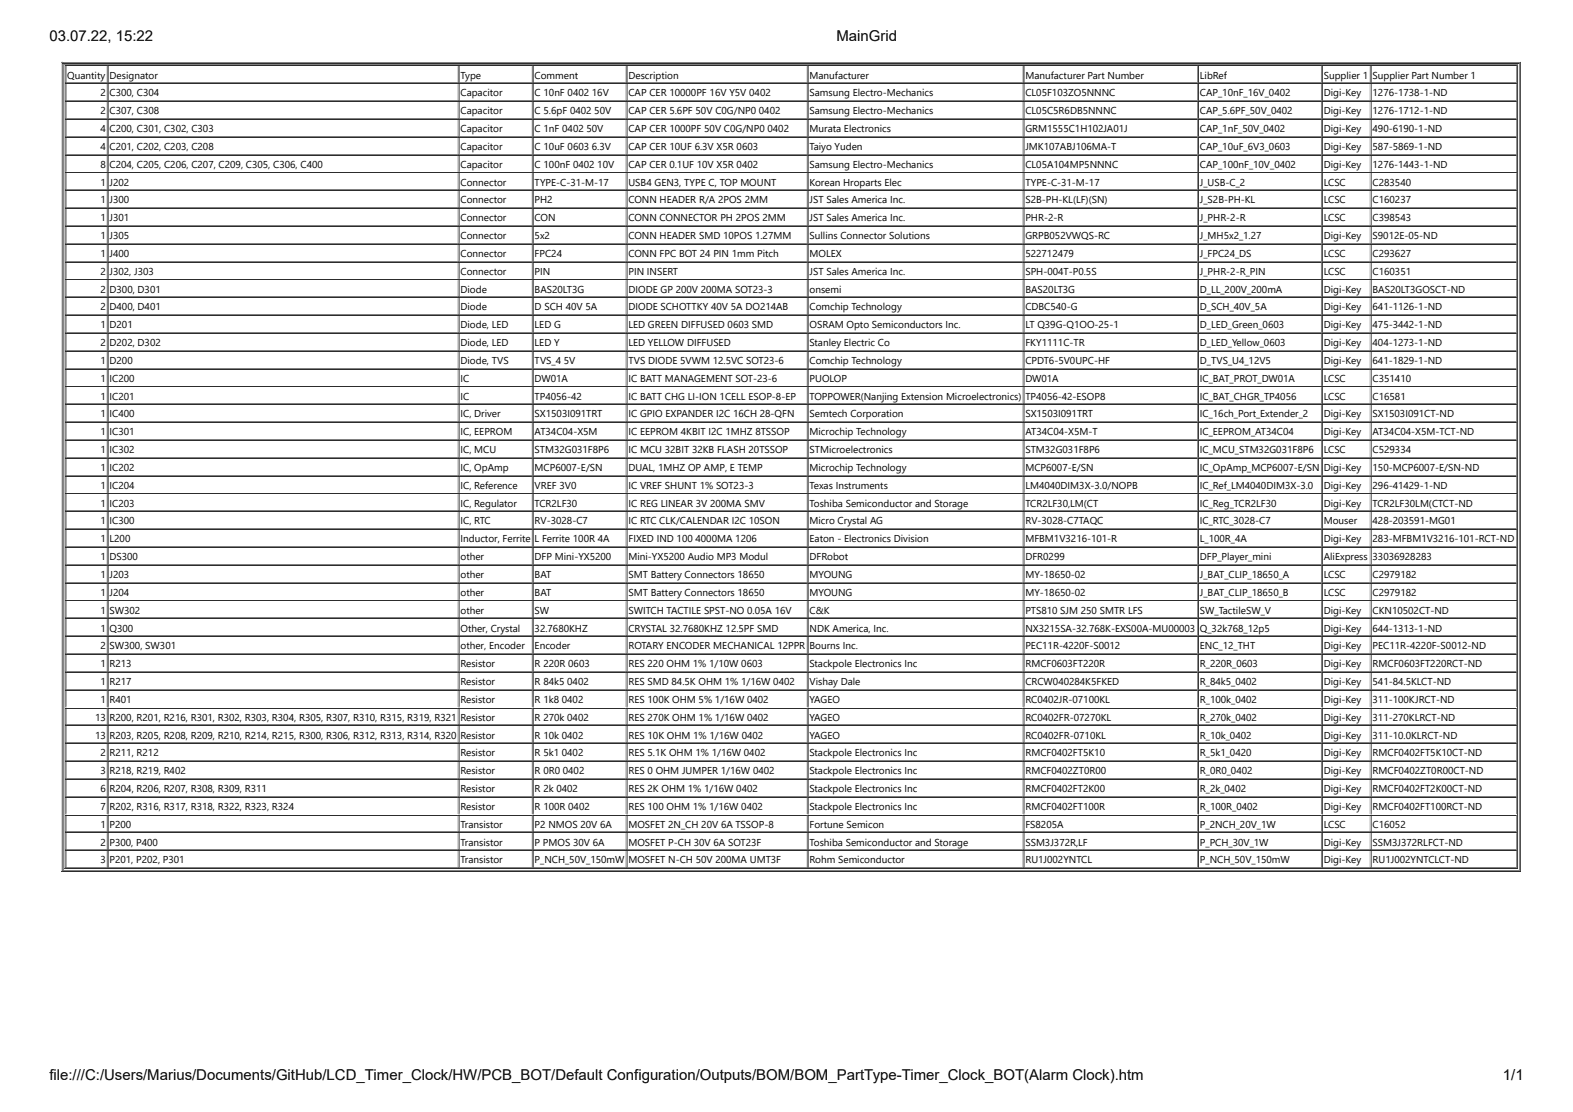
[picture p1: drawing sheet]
<svg xmlns="http://www.w3.org/2000/svg" width="297mm" height="210mm" viewBox="0 0 297 210" stroke-linecap="round" stroke-linejoin="round" font-family="sans-serif">
<defs><g id="words">
<g font-size="2.8">
<text x="9.3" y="7.8">03.07.22, 15:22</text>
<text x="157.9" y="7.8">MainGrid</text>
<text x="9.3" y="203.9">file:///C:/Users/Marius/Documents/GitHub/LCD_Timer_Clock/HW/PCB_BOT/Default Configuration/Outputs/BOM/BOM_PartType-Timer_Clock_BOT(Alarm Clock).htm</text>
<text x="283.8" y="203.9">1/1</text>
</g>
<g font-size="1.9">
<text x="12.7" y="14.8">Quantity</text>
<text x="20.7" y="14.8">Designator</text>
<text x="86.9" y="14.8">Type</text>
<text x="100.9" y="14.8">Comment</text>
<text x="118.7" y="14.8">Description</text>
<text x="152.9" y="14.8">Manufacturer</text>
<text x="193.6" y="14.8">Manufacturer Part Number</text>
<text x="226.6" y="14.8">LibRef</text>
<text x="250" y="14.8">Supplier 1</text>
<text x="259.2" y="14.8">Supplier Part Number 1</text>
<text x="19" y="18.2">2</text>
<text x="19" y="21.6">2</text>
<text x="20.7" y="18.2">C300, C304</text>
<text x="20.7" y="21.6">C307, C308</text>
<text x="86.9" y="18.2">Capacitor</text>
<text x="86.9" y="21.6">Capacitor</text>
<text x="100.9" y="18.2">C 10nF 0402</text>
<text x="100.9" y="21.6">C 5.6pF 0402</text>
<text x="111.8" y="18.2">16V</text>
<text x="112.2" y="21.6">50V</text>
<text x="118.7" y="18.2">CAP CER 10000PF 16V Y5V 0402</text>
<text x="118.7" y="21.6">CAP CER 5.6PF 50V C0G/NP0</text>
<text x="143.3" y="21.6">0402</text>
<text x="152.9" y="18.2">Samsung Electro-Mechanics</text>
<text x="152.9" y="21.6">Samsung Electro-Mechanics</text>
<text x="193.6" y="18.2">CL05F103ZO5NNNC</text>
<text x="193.6" y="21.6">CL05C5R6DB5NNNC</text>
<text x="226.6" y="18.2">CAP_10nF_16V_0402</text>
<text x="226.6" y="21.6">CAP_5.6PF_50V_0402</text>
<text x="250" y="18.2">Digi-Key</text>
<text x="250" y="21.6">Digi-Key</text>
<text x="259.2" y="18.2">1276-1738-1-ND</text>
<text x="259.2" y="21.6">1276-1712-1-ND</text>
<text x="19" y="24.9">4</text>
<text x="19" y="28.3">4</text>
<text x="20.7" y="24.9">C200, C301, C302, C303</text>
<text x="20.7" y="28.3">C201, C202, C203, C208</text>
<text x="86.9" y="24.9">Capacitor</text>
<text x="86.9" y="28.3">Capacitor</text>
<text x="100.9" y="24.9">C 1nF 0402</text>
<text x="100.9" y="28.3">C 10uF 0603</text>
<text x="110.7" y="24.9">50V</text>
<text x="111.8" y="28.3">6.3V</text>
<text x="118.7" y="24.9">CAP CER 1000PF 50V C0G/NP0</text>
<text x="118.7" y="28.3">CAP CER 10UF 6.3V X5R 0603</text>
<text x="144.9" y="24.9">0402</text>
<text x="152.9" y="24.9">Murata Electronics</text>
<text x="152.9" y="28.3">Taiyo Yuden</text>
<text x="193.6" y="24.9">GRM1555C1H102JA01J</text>
<text x="193.6" y="28.3">JMK107ABJ106MA-T</text>
<text x="226.6" y="24.9">CAP_1nF_50V_0402</text>
<text x="226.6" y="28.3">CAP_10uF_6V3_0603</text>
<text x="250" y="24.9">Digi-Key</text>
<text x="250" y="28.3">Digi-Key</text>
<text x="259.2" y="24.9">490-6190-1-ND</text>
<text x="259.2" y="28.3">587-5869-1-ND</text>
<text x="19" y="31.7">8</text>
<text x="19" y="35">1</text>
<text x="20.7" y="31.7">C204, C205, C206, C207, C209, C305, C306, C400</text>
<text x="20.7" y="35">J202</text>
<text x="86.9" y="31.7">Capacitor</text>
<text x="86.9" y="35">Connector</text>
<text x="100.9" y="31.7">C 100nF 0402</text>
<text x="100.9" y="35">TYPE-C-31-M-17</text>
<text x="112.8" y="31.7">10V</text>
<text x="118.7" y="31.7">CAP CER 0.1UF 10V X5R 0402</text>
<text x="118.7" y="35">USB4 GEN3, TYPE C, TOP MOUNT</text>
<text x="152.9" y="31.7">Samsung Electro-Mechanics</text>
<text x="152.9" y="35">Korean Hroparts Elec</text>
<text x="193.6" y="31.7">CL05A104MP5NNNC</text>
<text x="193.6" y="35">TYPE-C-31-M-17</text>
<text x="226.6" y="31.7">CAP_100nF_10V_0402</text>
<text x="226.6" y="35">J_USB-C_2</text>
<text x="250" y="31.7">Digi-Key</text>
<text x="250" y="35">LCSC</text>
<text x="259.2" y="31.7">1276-1443-1-ND</text>
<text x="259.2" y="35">C283540</text>
<text x="19" y="38.4">1</text>
<text x="19" y="41.8">1</text>
<text x="20.7" y="38.4">J300</text>
<text x="20.7" y="41.8">J301</text>
<text x="86.9" y="38.4">Connector</text>
<text x="86.9" y="41.8">Connector</text>
<text x="100.9" y="38.4">PH2</text>
<text x="100.9" y="41.8">CON</text>
<text x="118.7" y="38.4">CONN HEADER R/A 2POS 2MM</text>
<text x="118.7" y="41.8">CONN CONNECTOR PH 2POS 2MM</text>
<text x="152.9" y="38.4">JST Sales America Inc.</text>
<text x="152.9" y="41.8">JST Sales America Inc.</text>
<text x="193.6" y="38.4">S2B-PH-KL(LF)(SN)</text>
<text x="193.6" y="41.8">PHR-2-R</text>
<text x="226.6" y="38.4">J_S2B-PH-KL</text>
<text x="226.6" y="41.8">J_PHR-2-R</text>
<text x="250" y="38.4">LCSC</text>
<text x="250" y="41.8">LCSC</text>
<text x="259.2" y="38.4">C160237</text>
<text x="259.2" y="41.8">C398543</text>
<text x="19" y="45.1">1</text>
<text x="20.7" y="45.1">J305</text>
<text x="86.9" y="45.1">Connector</text>
<text x="100.9" y="45.1">5x2</text>
<text x="118.7" y="45.1">CONN HEADER SMD 10POS 1.27MM</text>
<text x="152.9" y="45.1">Sullins Connector Solutions</text>
<text x="193.6" y="45.1">GRPB052VWQS-RC</text>
<text x="226.6" y="45.1">J_MH5x2_1.27</text>
<text x="250" y="45.1">Digi-Key</text>
<text x="259.2" y="45.1">S9012E-05-ND</text>
<text x="19" y="48.5">1</text>
<text x="19" y="51.9">2</text>
<text x="20.7" y="48.5">J400</text>
<text x="20.7" y="51.9">J302, J303</text>
<text x="86.9" y="48.5">Connector</text>
<text x="86.9" y="51.9">Connector</text>
<text x="100.9" y="48.5">FPC24</text>
<text x="100.9" y="51.9">PIN</text>
<text x="118.7" y="48.5">CONN FPC BOT 24 PIN 1mm Pitch</text>
<text x="118.7" y="51.9">PIN INSERT</text>
<text x="152.9" y="48.5">MOLEX</text>
<text x="152.9" y="51.9">JST Sales America Inc.</text>
<text x="193.6" y="48.5">522712479</text>
<text x="193.6" y="51.9">SPH-004T-P0.5S</text>
<text x="226.6" y="48.5">J_FPC24_DS</text>
<text x="226.6" y="51.9">J_PHR-2-R_PIN</text>
<text x="250" y="48.5">LCSC</text>
<text x="250" y="51.9">LCSC</text>
<text x="259.2" y="48.5">C293627</text>
<text x="259.2" y="51.9">C160351</text>
<text x="19" y="55.2">2</text>
<text x="19" y="58.6">2</text>
<text x="20.7" y="55.2">D300, D301</text>
<text x="20.7" y="58.6">D400, D401</text>
<text x="86.9" y="55.2">Diode</text>
<text x="86.9" y="58.6">Diode</text>
<text x="100.9" y="55.2">BAS20LT3G</text>
<text x="100.9" y="58.6">D SCH 40V 5A</text>
<text x="118.7" y="55.2">DIODE GP 200V 200MA SOT23-3</text>
<text x="118.7" y="58.6">DIODE SCHOTTKY 40V 5A DO214AB</text>
<text x="152.9" y="55.2">onsemi</text>
<text x="152.9" y="58.6">Comchip Technology</text>
<text x="193.6" y="55.2">BAS20LT3G</text>
<text x="193.6" y="58.6">CDBC540-G</text>
<text x="226.6" y="55.2">D_LL_200V_200mA</text>
<text x="226.6" y="58.6">D_SCH_40V_5A</text>
<text x="250" y="55.2">Digi-Key</text>
<text x="250" y="58.6">Digi-Key</text>
<text x="259.2" y="55.2">BAS20LT3GOSCT-ND</text>
<text x="259.2" y="58.6">641-1126-1-ND</text>
<text x="19" y="62">1</text>
<text x="19" y="65.3">2</text>
<text x="20.7" y="62">D201</text>
<text x="20.7" y="65.3">D202, D302</text>
<text x="86.9" y="62">Diode, LED</text>
<text x="86.9" y="65.3">Diode, LED</text>
<text x="100.9" y="62">LED G</text>
<text x="100.9" y="65.3">LED Y</text>
<text x="118.7" y="62">LED GREEN DIFFUSED 0603 SMD</text>
<text x="118.7" y="65.3">LED YELLOW DIFFUSED</text>
<text x="152.9" y="62">OSRAM Opto Semiconductors Inc.</text>
<text x="152.9" y="65.3">Stanley Electric Co</text>
<text x="193.6" y="62">LT Q39G-Q1OO-25-1</text>
<text x="193.6" y="65.3">FKY1111C-TR</text>
<text x="226.6" y="62">D_LED_Green_0603</text>
<text x="226.6" y="65.3">D_LED_Yellow_0603</text>
<text x="250" y="62">Digi-Key</text>
<text x="250" y="65.3">Digi-Key</text>
<text x="259.2" y="62">475-3442-1-ND</text>
<text x="259.2" y="65.3">404-1273-1-ND</text>
<text x="19" y="68.7">1</text>
<text x="20.7" y="68.7">D200</text>
<text x="86.9" y="68.7">Diode, TVS</text>
<text x="100.9" y="68.7">TVS_4</text>
<text x="106.5" y="68.7">5V</text>
<text x="118.7" y="68.7">TVS DIODE 5VWM 12.5VC SOT23-6</text>
<text x="152.9" y="68.7">Comchip Technology</text>
<text x="193.6" y="68.7">CPDT6-5V0UPC-HF</text>
<text x="226.6" y="68.7">D_TVS_U4_12V5</text>
<text x="250" y="68.7">Digi-Key</text>
<text x="259.2" y="68.7">641-1829-1-ND</text>
<text x="19" y="72.1">1</text>
<text x="19" y="75.4">1</text>
<text x="20.7" y="72.1">IC200</text>
<text x="20.7" y="75.4">IC201</text>
<text x="86.9" y="72.1">IC</text>
<text x="86.9" y="75.4">IC</text>
<text x="100.9" y="72.1">DW01A</text>
<text x="100.9" y="75.4">TP4056-42</text>
<text x="118.7" y="72.1">IC BATT MANAGEMENT SOT-23-6</text>
<text x="118.7" y="75.4">IC BATT CHG LI-ION 1CELL ESOP-8-EP</text>
<text x="152.9" y="72.1">PUOLOP</text>
<text x="152.9" y="75.4">TOPPOWER(Nanjing Extension Microelectronics)</text>
<text x="193.6" y="72.1">DW01A</text>
<text x="193.6" y="75.4">TP4056-42-ESOP8</text>
<text x="226.6" y="72.1">IC_BAT_PROT_DW01A</text>
<text x="226.6" y="75.4">IC_BAT_CHGR_TP4056</text>
<text x="250" y="72.1">LCSC</text>
<text x="250" y="75.4">LCSC</text>
<text x="259.2" y="72.1">C351410</text>
<text x="259.2" y="75.4">C16581</text>
<text x="19" y="78.8">1</text>
<text x="19" y="82.2">1</text>
<text x="20.7" y="78.8">IC400</text>
<text x="20.7" y="82.2">IC301</text>
<text x="86.9" y="78.8">IC, Driver</text>
<text x="86.9" y="82.2">IC, EEPROM</text>
<text x="100.9" y="78.8">SX1503I091TRT</text>
<text x="100.9" y="82.2">AT34C04-X5M</text>
<text x="118.7" y="78.8">IC GPIO EXPANDER I2C 16CH 28-QFN</text>
<text x="118.7" y="82.2">IC EEPROM 4KBIT I2C 1MHZ 8TSSOP</text>
<text x="152.9" y="78.8">Semtech Corporation</text>
<text x="152.9" y="82.2">Microchip Technology</text>
<text x="193.6" y="78.8">SX1503I091TRT</text>
<text x="193.6" y="82.2">AT34C04-X5M-T</text>
<text x="226.6" y="78.8">IC_16ch_Port_Extender_2</text>
<text x="226.6" y="82.2">IC_EEPROM_AT34C04</text>
<text x="250" y="78.8">Digi-Key</text>
<text x="250" y="82.2">Digi-Key</text>
<text x="259.2" y="78.8">SX1503I091CT-ND</text>
<text x="259.2" y="82.2">AT34C04-X5M-TCT-ND</text>
<text x="19" y="85.5">1</text>
<text x="19" y="88.9">1</text>
<text x="20.7" y="85.5">IC302</text>
<text x="20.7" y="88.9">IC202</text>
<text x="86.9" y="85.5">IC, MCU</text>
<text x="86.9" y="88.9">IC, OpAmp</text>
<text x="100.9" y="85.5">STM32G031F8P6</text>
<text x="100.9" y="88.9">MCP6007-E/SN</text>
<text x="118.7" y="85.5">IC MCU 32BIT 32KB FLASH 20TSSOP</text>
<text x="118.7" y="88.9">DUAL, 1MHZ OP AMP, E TEMP</text>
<text x="152.9" y="85.5">STMicroelectronics</text>
<text x="152.9" y="88.9">Microchip Technology</text>
<text x="193.6" y="85.5">STM32G031F8P6</text>
<text x="193.6" y="88.9">MCP6007-E/SN</text>
<text x="226.6" y="85.5">IC_MCU_STM32G031F8P6</text>
<text x="226.6" y="88.9">IC_OpAmp_MCP6007-E/SN</text>
<text x="250" y="85.5">LCSC</text>
<text x="250" y="88.9">Digi-Key</text>
<text x="259.2" y="85.5">C529334</text>
<text x="259.2" y="88.9">150-MCP6007-E/SN-ND</text>
<text x="19" y="92.3">1</text>
<text x="19" y="95.6">1</text>
<text x="20.7" y="92.3">IC204</text>
<text x="20.7" y="95.6">IC203</text>
<text x="86.9" y="92.3">IC, Reference</text>
<text x="86.9" y="95.6">IC, Regulator</text>
<text x="100.9" y="92.3">VREF 3V0</text>
<text x="100.9" y="95.6">TCR2LF30</text>
<text x="118.7" y="92.3">IC VREF SHUNT 1% SOT23-3</text>
<text x="118.7" y="95.6">IC REG LINEAR 3V 200MA SMV</text>
<text x="152.9" y="92.3">Texas Instruments</text>
<text x="152.9" y="95.6">Toshiba Semiconductor and Storage</text>
<text x="193.6" y="92.3">LM4040DIM3X-3.0/NOPB</text>
<text x="193.6" y="95.6">TCR2LF30,LM(CT</text>
<text x="226.6" y="92.3">IC_Ref_LM4040DIM3X-3.0</text>
<text x="226.6" y="95.6">IC_Reg_TCR2LF30</text>
<text x="250" y="92.3">Digi-Key</text>
<text x="250" y="95.6">Digi-Key</text>
<text x="259.2" y="92.3">296-41429-1-ND</text>
<text x="259.2" y="95.6">TCR2LF30LM(CTCT-ND</text>
<text x="19" y="99">1</text>
<text x="20.7" y="99">IC300</text>
<text x="86.9" y="99">IC, RTC</text>
<text x="100.9" y="99">RV-3028-C7</text>
<text x="118.7" y="99">IC RTC CLK/CALENDAR I2C 10SON</text>
<text x="152.9" y="99">Micro Crystal AG</text>
<text x="193.6" y="99">RV-3028-C7TAQC</text>
<text x="226.6" y="99">IC_RTC_3028-C7</text>
<text x="250" y="99">Mouser</text>
<text x="259.2" y="99">428-203591-MG01</text>
<text x="19" y="102.4">1</text>
<text x="19" y="105.7">1</text>
<text x="20.7" y="102.4">L200</text>
<text x="20.7" y="105.7">DS300</text>
<text x="86.9" y="102.4">Inductor, Ferrite</text>
<text x="86.9" y="105.7">other</text>
<text x="100.9" y="102.4">L Ferrite 100R 4A</text>
<text x="100.9" y="105.7">DFP Mini-YX5200</text>
<text x="118.7" y="102.4">FIXED IND 100</text>
<text x="118.7" y="105.7">Mini-YX5200 Audio MP3 Modul</text>
<text x="131.3" y="102.4">4000MA 1206</text>
<text x="152.9" y="102.4">Eaton - Electronics Division</text>
<text x="152.9" y="105.7">DFRobot</text>
<text x="193.6" y="102.4">MFBM1V3216-101-R</text>
<text x="193.6" y="105.7">DFR0299</text>
<text x="226.6" y="102.4">L_100R_4A</text>
<text x="226.6" y="105.7">DFP_Player_mini</text>
<text x="250" y="102.4">Digi-Key</text>
<text x="250" y="105.7">AliExpress</text>
<text x="259.2" y="102.4">283-MFBM1V3216-101-RCT-ND</text>
<text x="259.2" y="105.7">33036928283</text>
<text x="19" y="109.1">1</text>
<text x="19" y="112.5">1</text>
<text x="20.7" y="109.1">J203</text>
<text x="20.7" y="112.5">J204</text>
<text x="86.9" y="109.1">other</text>
<text x="86.9" y="112.5">other</text>
<text x="100.9" y="109.1">BAT</text>
<text x="100.9" y="112.5">BAT</text>
<text x="118.7" y="109.1">SMT Battery Connectors 18650</text>
<text x="118.7" y="112.5">SMT Battery Connectors 18650</text>
<text x="152.9" y="109.1">MYOUNG</text>
<text x="152.9" y="112.5">MYOUNG</text>
<text x="193.6" y="109.1">MY-18650-02</text>
<text x="193.6" y="112.5">MY-18650-02</text>
<text x="226.6" y="109.1">J_BAT_CLIP_18650_A</text>
<text x="226.6" y="112.5">J_BAT_CLIP_18650_B</text>
<text x="250" y="109.1">LCSC</text>
<text x="250" y="112.5">LCSC</text>
<text x="259.2" y="109.1">C2979182</text>
<text x="259.2" y="112.5">C2979182</text>
<text x="19" y="115.8">1</text>
<text x="19" y="119.2">1</text>
<text x="20.7" y="115.8">SW302</text>
<text x="20.7" y="119.2">Q300</text>
<text x="86.9" y="115.8">other</text>
<text x="86.9" y="119.2">Other, Crystal</text>
<text x="100.9" y="115.8">SW</text>
<text x="100.9" y="119.2">32.7680KHZ</text>
<text x="118.7" y="115.8">SWITCH TACTILE SPST-NO 0.05A 16V</text>
<text x="118.7" y="119.2">CRYSTAL 32.7680KHZ 12.5PF SMD</text>
<text x="152.9" y="115.8">C&amp;K</text>
<text x="152.9" y="119.2">NDK America, Inc.</text>
<text x="193.6" y="115.8">PTS810 SJM 250 SMTR LFS</text>
<text x="193.6" y="119.2">NX3215SA-32.768K-EXS00A-MU00003</text>
<text x="226.6" y="115.8">SW_TactileSW_V</text>
<text x="226.6" y="119.2">Q_32k768_12p5</text>
<text x="250" y="115.8">Digi-Key</text>
<text x="250" y="119.2">Digi-Key</text>
<text x="259.2" y="115.8">CKN10502CT-ND</text>
<text x="259.2" y="119.2">644-1313-1-ND</text>
<text x="19" y="122.6">2</text>
<text x="19" y="125.9">1</text>
<text x="20.7" y="122.6">SW300, SW301</text>
<text x="20.7" y="125.9">R213</text>
<text x="86.9" y="122.6">other, Encoder</text>
<text x="86.9" y="125.9">Resistor</text>
<text x="100.9" y="122.6">Encoder</text>
<text x="100.9" y="125.9">R 220R 0603</text>
<text x="118.7" y="122.6">ROTARY ENCODER MECHANICAL 12PPR</text>
<text x="118.7" y="125.9">RES 220 OHM 1% 1/10W 0603</text>
<text x="152.9" y="122.6">Bourns Inc.</text>
<text x="152.9" y="125.9">Stackpole Electronics Inc</text>
<text x="193.6" y="122.6">PEC11R-4220F-S0012</text>
<text x="193.6" y="125.9">RMCF0603FT220R</text>
<text x="226.6" y="122.6">ENC_12_THT</text>
<text x="226.6" y="125.9">R_220R_0603</text>
<text x="250" y="122.6">Digi-Key</text>
<text x="250" y="125.9">Digi-Key</text>
<text x="259.2" y="122.6">PEC11R-4220F-S0012-ND</text>
<text x="259.2" y="125.9">RMCF0603FT220RCT-ND</text>
<text x="19" y="129.3">1</text>
<text x="20.7" y="129.3">R217</text>
<text x="86.9" y="129.3">Resistor</text>
<text x="100.9" y="129.3">R 84k5</text>
<text x="107.1" y="129.3">0402</text>
<text x="118.7" y="129.3">RES SMD 84.5K OHM 1% 1/16W 0402</text>
<text x="152.9" y="129.3">Vishay Dale</text>
<text x="193.6" y="129.3">CRCW040284K5FKED</text>
<text x="226.6" y="129.3">R_84k5_0402</text>
<text x="250" y="129.3">Digi-Key</text>
<text x="259.2" y="129.3">541-84.5KLCT-ND</text>
<text x="17.9" y="136">13</text>
<text x="19" y="132.7">1</text>
<text x="20.7" y="132.7">R401</text>
<text x="20.7" y="136">R200, R201, R216, R301, R302, R303, R304, R305, R307, R310, R315, R319, R321</text>
<text x="86.9" y="132.7">Resistor</text>
<text x="86.9" y="136">Resistor</text>
<text x="100.9" y="132.7">R 1k8</text>
<text x="100.9" y="136">R 270k 0402</text>
<text x="106.1" y="132.7">0402</text>
<text x="118.7" y="132.7">RES 100K OHM 5% 1/16W 0402</text>
<text x="118.7" y="136">RES 270K OHM 1% 1/16W 0402</text>
<text x="152.9" y="132.7">YAGEO</text>
<text x="152.9" y="136">YAGEO</text>
<text x="193.6" y="132.7">RC0402JR-07100KL</text>
<text x="193.6" y="136">RC0402FR-07270KL</text>
<text x="226.6" y="132.7">R_100k_0402</text>
<text x="226.6" y="136">R_270k_0402</text>
<text x="250" y="132.7">Digi-Key</text>
<text x="250" y="136">Digi-Key</text>
<text x="259.2" y="132.7">311-100KJRCT-ND</text>
<text x="259.2" y="136">311-270KLRCT-ND</text>
<text x="17.9" y="139.4">13</text>
<text x="19" y="142.8">2</text>
<text x="20.7" y="139.4">R203, R205, R208, R209, R210, R214, R215, R300, R306, R312, R313, R314, R320</text>
<text x="20.7" y="142.8">R211, R212</text>
<text x="86.9" y="139.4">Resistor</text>
<text x="86.9" y="142.8">Resistor</text>
<text x="100.9" y="139.4">R 10k 0402</text>
<text x="100.9" y="142.8">R 5k1</text>
<text x="106.1" y="142.8">0402</text>
<text x="118.7" y="139.4">RES 10K OHM 1% 1/16W 0402</text>
<text x="118.7" y="142.8">RES 5.1K OHM 1% 1/16W 0402</text>
<text x="152.9" y="139.4">YAGEO</text>
<text x="152.9" y="142.8">Stackpole Electronics Inc</text>
<text x="193.6" y="139.4">RC0402FR-0710KL</text>
<text x="193.6" y="142.8">RMCF0402FT5K10</text>
<text x="226.6" y="139.4">R_10k_0402</text>
<text x="226.6" y="142.8">R_5k1_0420</text>
<text x="250" y="139.4">Digi-Key</text>
<text x="250" y="142.8">Digi-Key</text>
<text x="259.2" y="139.4">311-10.0KLRCT-ND</text>
<text x="259.2" y="142.8">RMCF0402FT5K10CT-ND</text>
<text x="19" y="146.1">3</text>
<text x="19" y="149.5">6</text>
<text x="20.7" y="146.1">R218, R219, R402</text>
<text x="20.7" y="149.5">R204, R206, R207, R308, R309, R311</text>
<text x="86.9" y="146.1">Resistor</text>
<text x="86.9" y="149.5">Resistor</text>
<text x="100.9" y="146.1">R 0R0</text>
<text x="100.9" y="149.5">R 2k 0402</text>
<text x="106.3" y="146.1">0402</text>
<text x="118.7" y="146.1">RES 0 OHM JUMPER 1/16W 0402</text>
<text x="118.7" y="149.5">RES 2K OHM 1% 1/16W 0402</text>
<text x="152.9" y="146.1">Stackpole Electronics Inc</text>
<text x="152.9" y="149.5">Stackpole Electronics Inc</text>
<text x="193.6" y="146.1">RMCF0402ZT0R00</text>
<text x="193.6" y="149.5">RMCF0402FT2K00</text>
<text x="226.6" y="146.1">R_0R0_0402</text>
<text x="226.6" y="149.5">R_2k_0402</text>
<text x="250" y="146.1">Digi-Key</text>
<text x="250" y="149.5">Digi-Key</text>
<text x="259.2" y="146.1">RMCF0402ZT0R00CT-ND</text>
<text x="259.2" y="149.5">RMCF0402FT2K00CT-ND</text>
<text x="19" y="152.9">7</text>
<text x="20.7" y="152.9">R202, R316, R317, R318, R322, R323, R324</text>
<text x="86.9" y="152.9">Resistor</text>
<text x="100.9" y="152.9">R 100R 0402</text>
<text x="118.7" y="152.9">RES 100 OHM 1% 1/16W 0402</text>
<text x="152.9" y="152.9">Stackpole Electronics Inc</text>
<text x="193.6" y="152.9">RMCF0402FT100R</text>
<text x="226.6" y="152.9">R_100R_0402</text>
<text x="250" y="152.9">Digi-Key</text>
<text x="259.2" y="152.9">RMCF0402FT100RCT-ND</text>
<text x="19" y="156.2">1</text>
<text x="19" y="159.6">2</text>
<text x="20.7" y="156.2">P200</text>
<text x="20.7" y="159.6">P300, P400</text>
<text x="86.9" y="156.2">Transistor</text>
<text x="86.9" y="159.6">Transistor</text>
<text x="100.9" y="156.2">P2 NMOS 20V 6A</text>
<text x="100.9" y="159.6">P PMOS 30V 6A</text>
<text x="118.7" y="156.2">MOSFET 2N_CH 20V 6A TSSOP-8</text>
<text x="118.7" y="159.6">MOSFET P-CH 30V 6A SOT23F</text>
<text x="152.9" y="156.2">Fortune Semicon</text>
<text x="152.9" y="159.6">Toshiba Semiconductor and Storage</text>
<text x="193.6" y="156.2">FS8205A</text>
<text x="193.6" y="159.6">SSM3J372R,LF</text>
<text x="226.6" y="156.2">P_2NCH_20V_1W</text>
<text x="226.6" y="159.6">P_PCH_30V_1W</text>
<text x="250" y="156.2">LCSC</text>
<text x="250" y="159.6">Digi-Key</text>
<text x="259.2" y="156.2">C16052</text>
<text x="259.2" y="159.6">SSM3J372RLFCT-ND</text>
<text x="19" y="163">3</text>
<text x="20.7" y="163">P201, P202, P301</text>
<text x="86.9" y="163">Transistor</text>
<text x="100.9" y="163">P_NCH_50V_150mW</text>
<text x="118.7" y="163">MOSFET N-CH 50V 200MA UMT3F</text>
<text x="152.9" y="163">Rohm Semiconductor</text>
<text x="193.6" y="163">RU1J002YNTCL</text>
<text x="226.6" y="163">P_NCH_50V_150mW</text>
<text x="250" y="163">Digi-Key</text>
<text x="259.2" y="163">RU1J002YNTCLCT-ND</text>
</g>
</g></defs>
<path d="M11.6 11.7h275.6M11.7 11.6v153M286.9 11.8v152.6M11.8 164.3h275.2" fill="none" stroke="#808080" stroke-width=".19"/>
<path d="M11.8 11.9h275.2M11.9 11.8v152.6M287.1 11.6v153M11.6 164.5h275.6" fill="none" stroke="#2c2c2c" stroke-width=".19"/>
<path d="M12.2 12.2h274.4v151.8h-274.4z" fill="#fff"/>
<path d="M12.2 12.3h274.4M12.3 12.2v151.8" fill="none" stroke="#808080" stroke-width=".19"/>
<path d="M286.5 12.2v151.8M12.2 163.9h274.4" fill="none" stroke="#2c2c2c" stroke-width=".19"/>
<g fill="#fff">
<path d="M12.4 12.4h7.9v3.3h-7.9z"/>
<path d="M20.3 12.4h66.3v3.3h-66.3z"/>
<path d="M86.6 12.4h14v3.3h-14z"/>
<path d="M100.6 12.4h17.7v3.3h-17.7z"/>
<path d="M118.3 12.4h34.2v3.3h-34.2z"/>
<path d="M152.5 12.4h40.8v3.3h-40.8z"/>
<path d="M193.3 12.4h32.9v3.3h-32.9z"/>
<path d="M226.2 12.4h23.4v3.3h-23.4z"/>
<path d="M249.6 12.4h9.2v3.3h-9.2z"/>
<path d="M258.8 12.4h27.7v3.3h-27.7z"/>
</g>
<path d="M12.4 12.4h274.1M12.4 12.4v3.3M20.4 12.4v3.3M86.7 12.4v3.3M100.7 12.4v3.3M118.4 12.4v3.3M152.6 12.4v3.3M193.3 12.4v3.3M226.3 12.4v3.3M249.7 12.4v3.3M258.9 12.4v3.3" fill="none" stroke="#2c2c2c" stroke-width=".19"/>
<path d="M12.4 15.6h274.1M20.2 12.4v3.3M86.5 12.4v3.3M100.5 12.4v3.3M118.2 12.4v3.3M152.4 12.4v3.3M193.2 12.4v3.3M226.1 12.4v3.3M249.5 12.4v3.3M258.7 12.4v3.3M286.4 12.4v3.3" fill="none" stroke="#808080" stroke-width=".19"/>
<path d="M12.4 15.7h7.9v3.4h-7.9z" fill="#fff"/>
<path d="M12.4 15.8h7.9M12.4 15.7v3.4" fill="none" stroke="#2c2c2c" stroke-width=".19"/>
<path d="M12.4 19h7.9M20.2 15.7v3.4" fill="none" stroke="#808080" stroke-width=".19"/>
<path d="M20.3 15.7h66.3v3.4h-66.3z" fill="#fff"/>
<path d="M20.3 15.8h66.3M20.4 15.7v3.4" fill="none" stroke="#2c2c2c" stroke-width=".19"/>
<path d="M20.3 19h66.3M86.5 15.7v3.4" fill="none" stroke="#808080" stroke-width=".19"/>
<path d="M86.6 15.7h14v3.4h-14z" fill="#fff"/>
<path d="M86.6 15.8h14M86.7 15.7v3.4" fill="none" stroke="#2c2c2c" stroke-width=".19"/>
<path d="M86.6 19h14M100.5 15.7v3.4" fill="none" stroke="#808080" stroke-width=".19"/>
<path d="M100.6 15.7h17.7v3.4h-17.7z" fill="#fff"/>
<path d="M100.6 15.8h17.7M100.7 15.7v3.4" fill="none" stroke="#2c2c2c" stroke-width=".19"/>
<path d="M100.6 19h17.7M118.2 15.7v3.4" fill="none" stroke="#808080" stroke-width=".19"/>
<path d="M118.3 15.7h34.2v3.4h-34.2z" fill="#fff"/>
<path d="M118.3 15.8h34.2M118.4 15.7v3.4" fill="none" stroke="#2c2c2c" stroke-width=".19"/>
<path d="M118.3 19h34.2M152.4 15.7v3.4" fill="none" stroke="#808080" stroke-width=".19"/>
<path d="M152.5 15.7h40.8v3.4h-40.8z" fill="#fff"/>
<path d="M152.5 15.8h40.8M152.6 15.7v3.4" fill="none" stroke="#2c2c2c" stroke-width=".19"/>
<path d="M152.5 19h40.8M193.2 15.7v3.4" fill="none" stroke="#808080" stroke-width=".19"/>
<path d="M193.3 15.7h32.9v3.4h-32.9z" fill="#fff"/>
<path d="M193.3 15.8h32.9M193.3 15.7v3.4" fill="none" stroke="#2c2c2c" stroke-width=".19"/>
<path d="M193.3 19h32.9M226.1 15.7v3.4" fill="none" stroke="#808080" stroke-width=".19"/>
<path d="M226.2 15.7h23.4v3.4h-23.4z" fill="#fff"/>
<path d="M226.2 15.8h23.4M226.3 15.7v3.4" fill="none" stroke="#2c2c2c" stroke-width=".19"/>
<path d="M226.2 19h23.4M249.5 15.7v3.4" fill="none" stroke="#808080" stroke-width=".19"/>
<path d="M249.6 15.7h9.2v3.4h-9.2z" fill="#fff"/>
<path d="M249.6 15.8h9.2M249.7 15.7v3.4" fill="none" stroke="#2c2c2c" stroke-width=".19"/>
<path d="M249.6 19h9.2M258.7 15.7v3.4" fill="none" stroke="#808080" stroke-width=".19"/>
<path d="M258.8 15.7h27.7v3.4h-27.7z" fill="#fff"/>
<path d="M258.8 15.8h27.7M258.9 15.7v3.4" fill="none" stroke="#2c2c2c" stroke-width=".19"/>
<path d="M258.8 19h27.7M286.4 15.7v3.4" fill="none" stroke="#808080" stroke-width=".19"/>
<path d="M12.4 19.1h7.9v3.4h-7.9z" fill="#fff"/>
<path d="M12.4 19.2h7.9M12.4 19.1v3.4" fill="none" stroke="#2c2c2c" stroke-width=".19"/>
<path d="M20.2 19.1v3.4M12.4 22.4h7.9" fill="none" stroke="#808080" stroke-width=".19"/>
<path d="M20.3 19.1h66.3v3.4h-66.3z" fill="#fff"/>
<path d="M20.3 19.2h66.3M20.4 19.1v3.4" fill="none" stroke="#2c2c2c" stroke-width=".19"/>
<path d="M86.5 19.1v3.4M20.3 22.4h66.3" fill="none" stroke="#808080" stroke-width=".19"/>
<path d="M86.6 19.1h14v3.4h-14z" fill="#fff"/>
<path d="M86.6 19.2h14M86.7 19.1v3.4" fill="none" stroke="#2c2c2c" stroke-width=".19"/>
<path d="M100.5 19.1v3.4M86.6 22.4h14" fill="none" stroke="#808080" stroke-width=".19"/>
<path d="M100.6 19.1h17.7v3.4h-17.7z" fill="#fff"/>
<path d="M100.6 19.2h17.7M100.7 19.1v3.4" fill="none" stroke="#2c2c2c" stroke-width=".19"/>
<path d="M118.2 19.1v3.4M100.6 22.4h17.7" fill="none" stroke="#808080" stroke-width=".19"/>
<path d="M118.3 19.1h34.2v3.4h-34.2z" fill="#fff"/>
<path d="M118.3 19.2h34.2M118.4 19.1v3.4" fill="none" stroke="#2c2c2c" stroke-width=".19"/>
<path d="M152.4 19.1v3.4M118.3 22.4h34.2" fill="none" stroke="#808080" stroke-width=".19"/>
<path d="M152.5 19.1h40.8v3.4h-40.8z" fill="#fff"/>
<path d="M152.5 19.2h40.8M152.6 19.1v3.4" fill="none" stroke="#2c2c2c" stroke-width=".19"/>
<path d="M193.2 19.1v3.4M152.5 22.4h40.8" fill="none" stroke="#808080" stroke-width=".19"/>
<path d="M193.3 19.1h32.9v3.4h-32.9z" fill="#fff"/>
<path d="M193.3 19.2h32.9M193.3 19.1v3.4" fill="none" stroke="#2c2c2c" stroke-width=".19"/>
<path d="M226.1 19.1v3.4M193.3 22.4h32.9" fill="none" stroke="#808080" stroke-width=".19"/>
<path d="M226.2 19.1h23.4v3.4h-23.4z" fill="#fff"/>
<path d="M226.2 19.2h23.4M226.3 19.1v3.4" fill="none" stroke="#2c2c2c" stroke-width=".19"/>
<path d="M249.5 19.1v3.4M226.2 22.4h23.4" fill="none" stroke="#808080" stroke-width=".19"/>
<path d="M249.6 19.1h9.2v3.4h-9.2z" fill="#fff"/>
<path d="M249.6 19.2h9.2M249.7 19.1v3.4" fill="none" stroke="#2c2c2c" stroke-width=".19"/>
<path d="M258.7 19.1v3.4M249.6 22.4h9.2" fill="none" stroke="#808080" stroke-width=".19"/>
<path d="M258.8 19.1h27.7v3.4h-27.7z" fill="#fff"/>
<path d="M258.8 19.2h27.7M258.9 19.1v3.4" fill="none" stroke="#2c2c2c" stroke-width=".19"/>
<path d="M286.4 19.1v3.4M258.8 22.4h27.7" fill="none" stroke="#808080" stroke-width=".19"/>
<path d="M12.4 22.5h7.9v3.3h-7.9z" fill="#fff"/>
<path d="M12.4 22.5h7.9M12.4 22.5v3.3" fill="none" stroke="#2c2c2c" stroke-width=".19"/>
<path d="M12.4 25.7h7.9M20.2 22.5v3.3" fill="none" stroke="#808080" stroke-width=".19"/>
<path d="M20.3 22.5h66.3v3.3h-66.3z" fill="#fff"/>
<path d="M20.3 22.5h66.3M20.4 22.5v3.3" fill="none" stroke="#2c2c2c" stroke-width=".19"/>
<path d="M20.3 25.7h66.3M86.5 22.5v3.3" fill="none" stroke="#808080" stroke-width=".19"/>
<path d="M86.6 22.5h14v3.3h-14z" fill="#fff"/>
<path d="M86.6 22.5h14M86.7 22.5v3.3" fill="none" stroke="#2c2c2c" stroke-width=".19"/>
<path d="M86.6 25.7h14M100.5 22.5v3.3" fill="none" stroke="#808080" stroke-width=".19"/>
<path d="M100.6 22.5h17.7v3.3h-17.7z" fill="#fff"/>
<path d="M100.6 22.5h17.7M100.7 22.5v3.3" fill="none" stroke="#2c2c2c" stroke-width=".19"/>
<path d="M100.6 25.7h17.7M118.2 22.5v3.3" fill="none" stroke="#808080" stroke-width=".19"/>
<path d="M118.3 22.5h34.2v3.3h-34.2z" fill="#fff"/>
<path d="M118.3 22.5h34.2M118.4 22.5v3.3" fill="none" stroke="#2c2c2c" stroke-width=".19"/>
<path d="M118.3 25.7h34.2M152.4 22.5v3.3" fill="none" stroke="#808080" stroke-width=".19"/>
<path d="M152.5 22.5h40.8v3.3h-40.8z" fill="#fff"/>
<path d="M152.5 22.5h40.8M152.6 22.5v3.3" fill="none" stroke="#2c2c2c" stroke-width=".19"/>
<path d="M152.5 25.7h40.8M193.2 22.5v3.3" fill="none" stroke="#808080" stroke-width=".19"/>
<path d="M193.3 22.5h32.9v3.3h-32.9z" fill="#fff"/>
<path d="M193.3 22.5h32.9M193.3 22.5v3.3" fill="none" stroke="#2c2c2c" stroke-width=".19"/>
<path d="M193.3 25.7h32.9M226.1 22.5v3.3" fill="none" stroke="#808080" stroke-width=".19"/>
<path d="M226.2 22.5h23.4v3.3h-23.4z" fill="#fff"/>
<path d="M226.2 22.5h23.4M226.3 22.5v3.3" fill="none" stroke="#2c2c2c" stroke-width=".19"/>
<path d="M226.2 25.7h23.4M249.5 22.5v3.3" fill="none" stroke="#808080" stroke-width=".19"/>
<path d="M249.6 22.5h9.2v3.3h-9.2z" fill="#fff"/>
<path d="M249.6 22.5h9.2M249.7 22.5v3.3" fill="none" stroke="#2c2c2c" stroke-width=".19"/>
<path d="M249.6 25.7h9.2M258.7 22.5v3.3" fill="none" stroke="#808080" stroke-width=".19"/>
<path d="M258.8 22.5h27.7v3.3h-27.7z" fill="#fff"/>
<path d="M258.8 22.5h27.7M258.9 22.5v3.3" fill="none" stroke="#2c2c2c" stroke-width=".19"/>
<path d="M258.8 25.7h27.7M286.4 22.5v3.3" fill="none" stroke="#808080" stroke-width=".19"/>
<path d="M12.4 25.8h7.9v3.4h-7.9z" fill="#fff"/>
<path d="M12.4 25.9h7.9M12.4 25.8v3.4" fill="none" stroke="#2c2c2c" stroke-width=".19"/>
<path d="M12.4 29.1h7.9M20.2 25.8v3.4" fill="none" stroke="#808080" stroke-width=".19"/>
<path d="M20.3 25.8h66.3v3.4h-66.3z" fill="#fff"/>
<path d="M20.3 25.9h66.3M20.4 25.8v3.4" fill="none" stroke="#2c2c2c" stroke-width=".19"/>
<path d="M20.3 29.1h66.3M86.5 25.8v3.4" fill="none" stroke="#808080" stroke-width=".19"/>
<path d="M86.6 25.8h14v3.4h-14z" fill="#fff"/>
<path d="M86.6 25.9h14M86.7 25.8v3.4" fill="none" stroke="#2c2c2c" stroke-width=".19"/>
<path d="M86.6 29.1h14M100.5 25.8v3.4" fill="none" stroke="#808080" stroke-width=".19"/>
<path d="M100.6 25.8h17.7v3.4h-17.7z" fill="#fff"/>
<path d="M100.6 25.9h17.7M100.7 25.8v3.4" fill="none" stroke="#2c2c2c" stroke-width=".19"/>
<path d="M100.6 29.1h17.7M118.2 25.8v3.4" fill="none" stroke="#808080" stroke-width=".19"/>
<path d="M118.3 25.8h34.2v3.4h-34.2z" fill="#fff"/>
<path d="M118.3 25.9h34.2M118.4 25.8v3.4" fill="none" stroke="#2c2c2c" stroke-width=".19"/>
<path d="M118.3 29.1h34.2M152.4 25.8v3.4" fill="none" stroke="#808080" stroke-width=".19"/>
<path d="M152.5 25.8h40.8v3.4h-40.8z" fill="#fff"/>
<path d="M152.5 25.9h40.8M152.6 25.8v3.4" fill="none" stroke="#2c2c2c" stroke-width=".19"/>
<path d="M152.5 29.1h40.8M193.2 25.8v3.4" fill="none" stroke="#808080" stroke-width=".19"/>
<path d="M193.3 25.8h32.9v3.4h-32.9z" fill="#fff"/>
<path d="M193.3 25.9h32.9M193.3 25.8v3.4" fill="none" stroke="#2c2c2c" stroke-width=".19"/>
<path d="M193.3 29.1h32.9M226.1 25.8v3.4" fill="none" stroke="#808080" stroke-width=".19"/>
<path d="M226.2 25.8h23.4v3.4h-23.4z" fill="#fff"/>
<path d="M226.2 25.9h23.4M226.3 25.8v3.4" fill="none" stroke="#2c2c2c" stroke-width=".19"/>
<path d="M226.2 29.1h23.4M249.5 25.8v3.4" fill="none" stroke="#808080" stroke-width=".19"/>
<path d="M249.6 25.8h9.2v3.4h-9.2z" fill="#fff"/>
<path d="M249.6 25.9h9.2M249.7 25.8v3.4" fill="none" stroke="#2c2c2c" stroke-width=".19"/>
<path d="M249.6 29.1h9.2M258.7 25.8v3.4" fill="none" stroke="#808080" stroke-width=".19"/>
<path d="M258.8 25.8h27.7v3.4h-27.7z" fill="#fff"/>
<path d="M258.8 25.9h27.7M258.9 25.8v3.4" fill="none" stroke="#2c2c2c" stroke-width=".19"/>
<path d="M258.8 29.1h27.7M286.4 25.8v3.4" fill="none" stroke="#808080" stroke-width=".19"/>
<path d="M12.4 29.2h7.9v3.4h-7.9z" fill="#fff"/>
<path d="M12.4 29.3h7.9M12.4 29.2v3.4" fill="none" stroke="#2c2c2c" stroke-width=".19"/>
<path d="M12.4 32.5h7.9M20.2 29.2v3.4" fill="none" stroke="#808080" stroke-width=".19"/>
<path d="M20.3 29.2h66.3v3.4h-66.3z" fill="#fff"/>
<path d="M20.3 29.3h66.3M20.4 29.2v3.4" fill="none" stroke="#2c2c2c" stroke-width=".19"/>
<path d="M20.3 32.5h66.3M86.5 29.2v3.4" fill="none" stroke="#808080" stroke-width=".19"/>
<path d="M86.6 29.2h14v3.4h-14z" fill="#fff"/>
<path d="M86.6 29.3h14M86.7 29.2v3.4" fill="none" stroke="#2c2c2c" stroke-width=".19"/>
<path d="M86.6 32.5h14M100.5 29.2v3.4" fill="none" stroke="#808080" stroke-width=".19"/>
<path d="M100.6 29.2h17.7v3.4h-17.7z" fill="#fff"/>
<path d="M100.6 29.3h17.7M100.7 29.2v3.4" fill="none" stroke="#2c2c2c" stroke-width=".19"/>
<path d="M100.6 32.5h17.7M118.2 29.2v3.4" fill="none" stroke="#808080" stroke-width=".19"/>
<path d="M118.3 29.2h34.2v3.4h-34.2z" fill="#fff"/>
<path d="M118.3 29.3h34.2M118.4 29.2v3.4" fill="none" stroke="#2c2c2c" stroke-width=".19"/>
<path d="M118.3 32.5h34.2M152.4 29.2v3.4" fill="none" stroke="#808080" stroke-width=".19"/>
<path d="M152.5 29.2h40.8v3.4h-40.8z" fill="#fff"/>
<path d="M152.5 29.3h40.8M152.6 29.2v3.4" fill="none" stroke="#2c2c2c" stroke-width=".19"/>
<path d="M152.5 32.5h40.8M193.2 29.2v3.4" fill="none" stroke="#808080" stroke-width=".19"/>
<path d="M193.3 29.2h32.9v3.4h-32.9z" fill="#fff"/>
<path d="M193.3 29.3h32.9M193.3 29.2v3.4" fill="none" stroke="#2c2c2c" stroke-width=".19"/>
<path d="M193.3 32.5h32.9M226.1 29.2v3.4" fill="none" stroke="#808080" stroke-width=".19"/>
<path d="M226.2 29.2h23.4v3.4h-23.4z" fill="#fff"/>
<path d="M226.2 29.3h23.4M226.3 29.2v3.4" fill="none" stroke="#2c2c2c" stroke-width=".19"/>
<path d="M226.2 32.5h23.4M249.5 29.2v3.4" fill="none" stroke="#808080" stroke-width=".19"/>
<path d="M249.6 29.2h9.2v3.4h-9.2z" fill="#fff"/>
<path d="M249.6 29.3h9.2M249.7 29.2v3.4" fill="none" stroke="#2c2c2c" stroke-width=".19"/>
<path d="M249.6 32.5h9.2M258.7 29.2v3.4" fill="none" stroke="#808080" stroke-width=".19"/>
<path d="M258.8 29.2h27.7v3.4h-27.7z" fill="#fff"/>
<path d="M258.8 29.3h27.7M258.9 29.2v3.4" fill="none" stroke="#2c2c2c" stroke-width=".19"/>
<path d="M258.8 32.5h27.7M286.4 29.2v3.4" fill="none" stroke="#808080" stroke-width=".19"/>
<path d="M12.4 32.6h7.9v3.3h-7.9z" fill="#fff"/>
<path d="M12.4 32.6h7.9M12.4 32.6v3.3" fill="none" stroke="#2c2c2c" stroke-width=".19"/>
<path d="M12.4 35.8h7.9M20.2 32.6v3.3" fill="none" stroke="#808080" stroke-width=".19"/>
<path d="M20.3 32.6h66.3v3.3h-66.3z" fill="#fff"/>
<path d="M20.3 32.6h66.3M20.4 32.6v3.3" fill="none" stroke="#2c2c2c" stroke-width=".19"/>
<path d="M20.3 35.8h66.3M86.5 32.6v3.3" fill="none" stroke="#808080" stroke-width=".19"/>
<path d="M86.6 32.6h14v3.3h-14z" fill="#fff"/>
<path d="M86.6 32.6h14M86.7 32.6v3.3" fill="none" stroke="#2c2c2c" stroke-width=".19"/>
<path d="M86.6 35.8h14M100.5 32.6v3.3" fill="none" stroke="#808080" stroke-width=".19"/>
<path d="M100.6 32.6h17.7v3.3h-17.7z" fill="#fff"/>
<path d="M100.6 32.6h17.7M100.7 32.6v3.3" fill="none" stroke="#2c2c2c" stroke-width=".19"/>
<path d="M100.6 35.8h17.7M118.2 32.6v3.3" fill="none" stroke="#808080" stroke-width=".19"/>
<path d="M118.3 32.6h34.2v3.3h-34.2z" fill="#fff"/>
<path d="M118.3 32.6h34.2M118.4 32.6v3.3" fill="none" stroke="#2c2c2c" stroke-width=".19"/>
<path d="M118.3 35.8h34.2M152.4 32.6v3.3" fill="none" stroke="#808080" stroke-width=".19"/>
<path d="M152.5 32.6h40.8v3.3h-40.8z" fill="#fff"/>
<path d="M152.5 32.6h40.8M152.6 32.6v3.3" fill="none" stroke="#2c2c2c" stroke-width=".19"/>
<path d="M152.5 35.8h40.8M193.2 32.6v3.3" fill="none" stroke="#808080" stroke-width=".19"/>
<path d="M193.3 32.6h32.9v3.3h-32.9z" fill="#fff"/>
<path d="M193.3 32.6h32.9M193.3 32.6v3.3" fill="none" stroke="#2c2c2c" stroke-width=".19"/>
<path d="M193.3 35.8h32.9M226.1 32.6v3.3" fill="none" stroke="#808080" stroke-width=".19"/>
<path d="M226.2 32.6h23.4v3.3h-23.4z" fill="#fff"/>
<path d="M226.2 32.6h23.4M226.3 32.6v3.3" fill="none" stroke="#2c2c2c" stroke-width=".19"/>
<path d="M226.2 35.8h23.4M249.5 32.6v3.3" fill="none" stroke="#808080" stroke-width=".19"/>
<path d="M249.6 32.6h9.2v3.3h-9.2z" fill="#fff"/>
<path d="M249.6 32.6h9.2M249.7 32.6v3.3" fill="none" stroke="#2c2c2c" stroke-width=".19"/>
<path d="M249.6 35.8h9.2M258.7 32.6v3.3" fill="none" stroke="#808080" stroke-width=".19"/>
<path d="M258.8 32.6h27.7v3.3h-27.7z" fill="#fff"/>
<path d="M258.8 32.6h27.7M258.9 32.6v3.3" fill="none" stroke="#2c2c2c" stroke-width=".19"/>
<path d="M258.8 35.8h27.7M286.4 32.6v3.3" fill="none" stroke="#808080" stroke-width=".19"/>
<path d="M12.4 35.9h7.9v3.4h-7.9z" fill="#fff"/>
<path d="M12.4 36h7.9M12.4 35.9v3.4" fill="none" stroke="#2c2c2c" stroke-width=".19"/>
<path d="M12.4 39.2h7.9M20.2 35.9v3.4" fill="none" stroke="#808080" stroke-width=".19"/>
<path d="M20.3 35.9h66.3v3.4h-66.3z" fill="#fff"/>
<path d="M20.3 36h66.3M20.4 35.9v3.4" fill="none" stroke="#2c2c2c" stroke-width=".19"/>
<path d="M20.3 39.2h66.3M86.5 35.9v3.4" fill="none" stroke="#808080" stroke-width=".19"/>
<path d="M86.6 35.9h14v3.4h-14z" fill="#fff"/>
<path d="M86.6 36h14M86.7 35.9v3.4" fill="none" stroke="#2c2c2c" stroke-width=".19"/>
<path d="M86.6 39.2h14M100.5 35.9v3.4" fill="none" stroke="#808080" stroke-width=".19"/>
<path d="M100.6 35.9h17.7v3.4h-17.7z" fill="#fff"/>
<path d="M100.6 36h17.7M100.7 35.9v3.4" fill="none" stroke="#2c2c2c" stroke-width=".19"/>
<path d="M100.6 39.2h17.7M118.2 35.9v3.4" fill="none" stroke="#808080" stroke-width=".19"/>
<path d="M118.3 35.9h34.2v3.4h-34.2z" fill="#fff"/>
<path d="M118.3 36h34.2M118.4 35.9v3.4" fill="none" stroke="#2c2c2c" stroke-width=".19"/>
<path d="M118.3 39.2h34.2M152.4 35.9v3.4" fill="none" stroke="#808080" stroke-width=".19"/>
<path d="M152.5 35.9h40.8v3.4h-40.8z" fill="#fff"/>
<path d="M152.5 36h40.8M152.6 35.9v3.4" fill="none" stroke="#2c2c2c" stroke-width=".19"/>
<path d="M152.5 39.2h40.8M193.2 35.9v3.4" fill="none" stroke="#808080" stroke-width=".19"/>
<path d="M193.3 35.9h32.9v3.4h-32.9z" fill="#fff"/>
<path d="M193.3 36h32.9M193.3 35.9v3.4" fill="none" stroke="#2c2c2c" stroke-width=".19"/>
<path d="M193.3 39.2h32.9M226.1 35.9v3.4" fill="none" stroke="#808080" stroke-width=".19"/>
<path d="M226.2 35.9h23.4v3.4h-23.4z" fill="#fff"/>
<path d="M226.2 36h23.4M226.3 35.9v3.4" fill="none" stroke="#2c2c2c" stroke-width=".19"/>
<path d="M226.2 39.2h23.4M249.5 35.9v3.4" fill="none" stroke="#808080" stroke-width=".19"/>
<path d="M249.6 35.9h9.2v3.4h-9.2z" fill="#fff"/>
<path d="M249.6 36h9.2M249.7 35.9v3.4" fill="none" stroke="#2c2c2c" stroke-width=".19"/>
<path d="M249.6 39.2h9.2M258.7 35.9v3.4" fill="none" stroke="#808080" stroke-width=".19"/>
<path d="M258.8 35.9h27.7v3.4h-27.7z" fill="#fff"/>
<path d="M258.8 36h27.7M258.9 35.9v3.4" fill="none" stroke="#2c2c2c" stroke-width=".19"/>
<path d="M258.8 39.2h27.7M286.4 35.9v3.4" fill="none" stroke="#808080" stroke-width=".19"/>
<path d="M12.4 39.3h7.9v3.4h-7.9z" fill="#fff"/>
<path d="M12.4 39.4h7.9M12.4 39.3v3.4" fill="none" stroke="#2c2c2c" stroke-width=".19"/>
<path d="M20.2 39.3v3.4M12.4 42.6h7.9" fill="none" stroke="#808080" stroke-width=".19"/>
<path d="M20.3 39.3h66.3v3.4h-66.3z" fill="#fff"/>
<path d="M20.3 39.4h66.3M20.4 39.3v3.4" fill="none" stroke="#2c2c2c" stroke-width=".19"/>
<path d="M86.5 39.3v3.4M20.3 42.6h66.3" fill="none" stroke="#808080" stroke-width=".19"/>
<path d="M86.6 39.3h14v3.4h-14z" fill="#fff"/>
<path d="M86.6 39.4h14M86.7 39.3v3.4" fill="none" stroke="#2c2c2c" stroke-width=".19"/>
<path d="M100.5 39.3v3.4M86.6 42.6h14" fill="none" stroke="#808080" stroke-width=".19"/>
<path d="M100.6 39.3h17.7v3.4h-17.7z" fill="#fff"/>
<path d="M100.6 39.4h17.7M100.7 39.3v3.4" fill="none" stroke="#2c2c2c" stroke-width=".19"/>
<path d="M118.2 39.3v3.4M100.6 42.6h17.7" fill="none" stroke="#808080" stroke-width=".19"/>
<path d="M118.3 39.3h34.2v3.4h-34.2z" fill="#fff"/>
<path d="M118.3 39.4h34.2M118.4 39.3v3.4" fill="none" stroke="#2c2c2c" stroke-width=".19"/>
<path d="M152.4 39.3v3.4M118.3 42.6h34.2" fill="none" stroke="#808080" stroke-width=".19"/>
<path d="M152.5 39.3h40.8v3.4h-40.8z" fill="#fff"/>
<path d="M152.5 39.4h40.8M152.6 39.3v3.4" fill="none" stroke="#2c2c2c" stroke-width=".19"/>
<path d="M193.2 39.3v3.4M152.5 42.6h40.8" fill="none" stroke="#808080" stroke-width=".19"/>
<path d="M193.3 39.3h32.9v3.4h-32.9z" fill="#fff"/>
<path d="M193.3 39.4h32.9M193.3 39.3v3.4" fill="none" stroke="#2c2c2c" stroke-width=".19"/>
<path d="M226.1 39.3v3.4M193.3 42.6h32.9" fill="none" stroke="#808080" stroke-width=".19"/>
<path d="M226.2 39.3h23.4v3.4h-23.4z" fill="#fff"/>
<path d="M226.2 39.4h23.4M226.3 39.3v3.4" fill="none" stroke="#2c2c2c" stroke-width=".19"/>
<path d="M249.5 39.3v3.4M226.2 42.6h23.4" fill="none" stroke="#808080" stroke-width=".19"/>
<path d="M249.6 39.3h9.2v3.4h-9.2z" fill="#fff"/>
<path d="M249.6 39.4h9.2M249.7 39.3v3.4" fill="none" stroke="#2c2c2c" stroke-width=".19"/>
<path d="M258.7 39.3v3.4M249.6 42.6h9.2" fill="none" stroke="#808080" stroke-width=".19"/>
<path d="M258.8 39.3h27.7v3.4h-27.7z" fill="#fff"/>
<path d="M258.8 39.4h27.7M258.9 39.3v3.4" fill="none" stroke="#2c2c2c" stroke-width=".19"/>
<path d="M286.4 39.3v3.4M258.8 42.6h27.7" fill="none" stroke="#808080" stroke-width=".19"/>
<path d="M12.4 42.7h7.9v3.3h-7.9z" fill="#fff"/>
<path d="M12.4 42.7h7.9M12.4 42.7v3.3" fill="none" stroke="#2c2c2c" stroke-width=".19"/>
<path d="M12.4 45.9h7.9M20.2 42.7v3.3" fill="none" stroke="#808080" stroke-width=".19"/>
<path d="M20.3 42.7h66.3v3.3h-66.3z" fill="#fff"/>
<path d="M20.3 42.7h66.3M20.4 42.7v3.3" fill="none" stroke="#2c2c2c" stroke-width=".19"/>
<path d="M20.3 45.9h66.3M86.5 42.7v3.3" fill="none" stroke="#808080" stroke-width=".19"/>
<path d="M86.6 42.7h14v3.3h-14z" fill="#fff"/>
<path d="M86.6 42.7h14M86.7 42.7v3.3" fill="none" stroke="#2c2c2c" stroke-width=".19"/>
<path d="M86.6 45.9h14M100.5 42.7v3.3" fill="none" stroke="#808080" stroke-width=".19"/>
<path d="M100.6 42.7h17.7v3.3h-17.7z" fill="#fff"/>
<path d="M100.6 42.7h17.7M100.7 42.7v3.3" fill="none" stroke="#2c2c2c" stroke-width=".19"/>
<path d="M100.6 45.9h17.7M118.2 42.7v3.3" fill="none" stroke="#808080" stroke-width=".19"/>
<path d="M118.3 42.7h34.2v3.3h-34.2z" fill="#fff"/>
<path d="M118.3 42.7h34.2M118.4 42.7v3.3" fill="none" stroke="#2c2c2c" stroke-width=".19"/>
<path d="M118.3 45.9h34.2M152.4 42.7v3.3" fill="none" stroke="#808080" stroke-width=".19"/>
<path d="M152.5 42.7h40.8v3.3h-40.8z" fill="#fff"/>
<path d="M152.5 42.7h40.8M152.6 42.7v3.3" fill="none" stroke="#2c2c2c" stroke-width=".19"/>
<path d="M152.5 45.9h40.8M193.2 42.7v3.3" fill="none" stroke="#808080" stroke-width=".19"/>
<path d="M193.3 42.7h32.9v3.3h-32.9z" fill="#fff"/>
<path d="M193.3 42.7h32.9M193.3 42.7v3.3" fill="none" stroke="#2c2c2c" stroke-width=".19"/>
<path d="M193.3 45.9h32.9M226.1 42.7v3.3" fill="none" stroke="#808080" stroke-width=".19"/>
<path d="M226.2 42.7h23.4v3.3h-23.4z" fill="#fff"/>
<path d="M226.2 42.7h23.4M226.3 42.7v3.3" fill="none" stroke="#2c2c2c" stroke-width=".19"/>
<path d="M226.2 45.9h23.4M249.5 42.7v3.3" fill="none" stroke="#808080" stroke-width=".19"/>
<path d="M249.6 42.7h9.2v3.3h-9.2z" fill="#fff"/>
<path d="M249.6 42.7h9.2M249.7 42.7v3.3" fill="none" stroke="#2c2c2c" stroke-width=".19"/>
<path d="M249.6 45.9h9.2M258.7 42.7v3.3" fill="none" stroke="#808080" stroke-width=".19"/>
<path d="M258.8 42.7h27.7v3.3h-27.7z" fill="#fff"/>
<path d="M258.8 42.7h27.7M258.9 42.7v3.3" fill="none" stroke="#2c2c2c" stroke-width=".19"/>
<path d="M258.8 45.9h27.7M286.4 42.7v3.3" fill="none" stroke="#808080" stroke-width=".19"/>
<path d="M12.4 46h7.9v3.4h-7.9z" fill="#fff"/>
<path d="M12.4 46.1h7.9M12.4 46v3.4" fill="none" stroke="#2c2c2c" stroke-width=".19"/>
<path d="M12.4 49.3h7.9M20.2 46v3.4" fill="none" stroke="#808080" stroke-width=".19"/>
<path d="M20.3 46h66.3v3.4h-66.3z" fill="#fff"/>
<path d="M20.3 46.1h66.3M20.4 46v3.4" fill="none" stroke="#2c2c2c" stroke-width=".19"/>
<path d="M20.3 49.3h66.3M86.5 46v3.4" fill="none" stroke="#808080" stroke-width=".19"/>
<path d="M86.6 46h14v3.4h-14z" fill="#fff"/>
<path d="M86.6 46.1h14M86.7 46v3.4" fill="none" stroke="#2c2c2c" stroke-width=".19"/>
<path d="M86.6 49.3h14M100.5 46v3.4" fill="none" stroke="#808080" stroke-width=".19"/>
<path d="M100.6 46h17.7v3.4h-17.7z" fill="#fff"/>
<path d="M100.6 46.1h17.7M100.7 46v3.4" fill="none" stroke="#2c2c2c" stroke-width=".19"/>
<path d="M100.6 49.3h17.7M118.2 46v3.4" fill="none" stroke="#808080" stroke-width=".19"/>
<path d="M118.3 46h34.2v3.4h-34.2z" fill="#fff"/>
<path d="M118.3 46.1h34.2M118.4 46v3.4" fill="none" stroke="#2c2c2c" stroke-width=".19"/>
<path d="M118.3 49.3h34.2M152.4 46v3.4" fill="none" stroke="#808080" stroke-width=".19"/>
<path d="M152.5 46h40.8v3.4h-40.8z" fill="#fff"/>
<path d="M152.5 46.1h40.8M152.6 46v3.4" fill="none" stroke="#2c2c2c" stroke-width=".19"/>
<path d="M152.5 49.3h40.8M193.2 46v3.4" fill="none" stroke="#808080" stroke-width=".19"/>
<path d="M193.3 46h32.9v3.4h-32.9z" fill="#fff"/>
<path d="M193.3 46.1h32.9M193.3 46v3.4" fill="none" stroke="#2c2c2c" stroke-width=".19"/>
<path d="M193.3 49.3h32.9M226.1 46v3.4" fill="none" stroke="#808080" stroke-width=".19"/>
<path d="M226.2 46h23.4v3.4h-23.4z" fill="#fff"/>
<path d="M226.2 46.1h23.4M226.3 46v3.4" fill="none" stroke="#2c2c2c" stroke-width=".19"/>
<path d="M226.2 49.3h23.4M249.5 46v3.4" fill="none" stroke="#808080" stroke-width=".19"/>
<path d="M249.6 46h9.2v3.4h-9.2z" fill="#fff"/>
<path d="M249.6 46.1h9.2M249.7 46v3.4" fill="none" stroke="#2c2c2c" stroke-width=".19"/>
<path d="M249.6 49.3h9.2M258.7 46v3.4" fill="none" stroke="#808080" stroke-width=".19"/>
<path d="M258.8 46h27.7v3.4h-27.7z" fill="#fff"/>
<path d="M258.8 46.1h27.7M258.9 46v3.4" fill="none" stroke="#2c2c2c" stroke-width=".19"/>
<path d="M258.8 49.3h27.7M286.4 46v3.4" fill="none" stroke="#808080" stroke-width=".19"/>
<path d="M12.4 49.4h7.9v3.4h-7.9z" fill="#fff"/>
<path d="M12.4 49.5h7.9M12.4 49.4v3.4" fill="none" stroke="#2c2c2c" stroke-width=".19"/>
<path d="M12.4 52.7h7.9M20.2 49.4v3.4" fill="none" stroke="#808080" stroke-width=".19"/>
<path d="M20.3 49.4h66.3v3.4h-66.3z" fill="#fff"/>
<path d="M20.3 49.5h66.3M20.4 49.4v3.4" fill="none" stroke="#2c2c2c" stroke-width=".19"/>
<path d="M20.3 52.7h66.3M86.5 49.4v3.4" fill="none" stroke="#808080" stroke-width=".19"/>
<path d="M86.6 49.4h14v3.4h-14z" fill="#fff"/>
<path d="M86.6 49.5h14M86.7 49.4v3.4" fill="none" stroke="#2c2c2c" stroke-width=".19"/>
<path d="M86.6 52.7h14M100.5 49.4v3.4" fill="none" stroke="#808080" stroke-width=".19"/>
<path d="M100.6 49.4h17.7v3.4h-17.7z" fill="#fff"/>
<path d="M100.6 49.5h17.7M100.7 49.4v3.4" fill="none" stroke="#2c2c2c" stroke-width=".19"/>
<path d="M100.6 52.7h17.7M118.2 49.4v3.4" fill="none" stroke="#808080" stroke-width=".19"/>
<path d="M118.3 49.4h34.2v3.4h-34.2z" fill="#fff"/>
<path d="M118.3 49.5h34.2M118.4 49.4v3.4" fill="none" stroke="#2c2c2c" stroke-width=".19"/>
<path d="M118.3 52.7h34.2M152.4 49.4v3.4" fill="none" stroke="#808080" stroke-width=".19"/>
<path d="M152.5 49.4h40.8v3.4h-40.8z" fill="#fff"/>
<path d="M152.5 49.5h40.8M152.6 49.4v3.4" fill="none" stroke="#2c2c2c" stroke-width=".19"/>
<path d="M152.5 52.7h40.8M193.2 49.4v3.4" fill="none" stroke="#808080" stroke-width=".19"/>
<path d="M193.3 49.4h32.9v3.4h-32.9z" fill="#fff"/>
<path d="M193.3 49.5h32.9M193.3 49.4v3.4" fill="none" stroke="#2c2c2c" stroke-width=".19"/>
<path d="M193.3 52.7h32.9M226.1 49.4v3.4" fill="none" stroke="#808080" stroke-width=".19"/>
<path d="M226.2 49.4h23.4v3.4h-23.4z" fill="#fff"/>
<path d="M226.2 49.5h23.4M226.3 49.4v3.4" fill="none" stroke="#2c2c2c" stroke-width=".19"/>
<path d="M226.2 52.7h23.4M249.5 49.4v3.4" fill="none" stroke="#808080" stroke-width=".19"/>
<path d="M249.6 49.4h9.2v3.4h-9.2z" fill="#fff"/>
<path d="M249.6 49.5h9.2M249.7 49.4v3.4" fill="none" stroke="#2c2c2c" stroke-width=".19"/>
<path d="M249.6 52.7h9.2M258.7 49.4v3.4" fill="none" stroke="#808080" stroke-width=".19"/>
<path d="M258.8 49.4h27.7v3.4h-27.7z" fill="#fff"/>
<path d="M258.8 49.5h27.7M258.9 49.4v3.4" fill="none" stroke="#2c2c2c" stroke-width=".19"/>
<path d="M258.8 52.7h27.7M286.4 49.4v3.4" fill="none" stroke="#808080" stroke-width=".19"/>
<path d="M12.4 52.8h7.9v3.3h-7.9z" fill="#fff"/>
<path d="M12.4 52.8h7.9M12.4 52.8v3.3" fill="none" stroke="#2c2c2c" stroke-width=".19"/>
<path d="M12.4 56h7.9M20.2 52.8v3.3" fill="none" stroke="#808080" stroke-width=".19"/>
<path d="M20.3 52.8h66.3v3.3h-66.3z" fill="#fff"/>
<path d="M20.3 52.8h66.3M20.4 52.8v3.3" fill="none" stroke="#2c2c2c" stroke-width=".19"/>
<path d="M20.3 56h66.3M86.5 52.8v3.3" fill="none" stroke="#808080" stroke-width=".19"/>
<path d="M86.6 52.8h14v3.3h-14z" fill="#fff"/>
<path d="M86.6 52.8h14M86.7 52.8v3.3" fill="none" stroke="#2c2c2c" stroke-width=".19"/>
<path d="M86.6 56h14M100.5 52.8v3.3" fill="none" stroke="#808080" stroke-width=".19"/>
<path d="M100.6 52.8h17.7v3.3h-17.7z" fill="#fff"/>
<path d="M100.6 52.8h17.7M100.7 52.8v3.3" fill="none" stroke="#2c2c2c" stroke-width=".19"/>
<path d="M100.6 56h17.7M118.2 52.8v3.3" fill="none" stroke="#808080" stroke-width=".19"/>
<path d="M118.3 52.8h34.2v3.3h-34.2z" fill="#fff"/>
<path d="M118.3 52.8h34.2M118.4 52.8v3.3" fill="none" stroke="#2c2c2c" stroke-width=".19"/>
<path d="M118.3 56h34.2M152.4 52.8v3.3" fill="none" stroke="#808080" stroke-width=".19"/>
<path d="M152.5 52.8h40.8v3.3h-40.8z" fill="#fff"/>
<path d="M152.5 52.8h40.8M152.6 52.8v3.3" fill="none" stroke="#2c2c2c" stroke-width=".19"/>
<path d="M152.5 56h40.8M193.2 52.8v3.3" fill="none" stroke="#808080" stroke-width=".19"/>
<path d="M193.3 52.8h32.9v3.3h-32.9z" fill="#fff"/>
<path d="M193.3 52.8h32.9M193.3 52.8v3.3" fill="none" stroke="#2c2c2c" stroke-width=".19"/>
<path d="M193.3 56h32.9M226.1 52.8v3.3" fill="none" stroke="#808080" stroke-width=".19"/>
<path d="M226.2 52.8h23.4v3.3h-23.4z" fill="#fff"/>
<path d="M226.2 52.8h23.4M226.3 52.8v3.3" fill="none" stroke="#2c2c2c" stroke-width=".19"/>
<path d="M226.2 56h23.4M249.5 52.8v3.3" fill="none" stroke="#808080" stroke-width=".19"/>
<path d="M249.6 52.8h9.2v3.3h-9.2z" fill="#fff"/>
<path d="M249.6 52.8h9.2M249.7 52.8v3.3" fill="none" stroke="#2c2c2c" stroke-width=".19"/>
<path d="M249.6 56h9.2M258.7 52.8v3.3" fill="none" stroke="#808080" stroke-width=".19"/>
<path d="M258.8 52.8h27.7v3.3h-27.7z" fill="#fff"/>
<path d="M258.8 52.8h27.7M258.9 52.8v3.3" fill="none" stroke="#2c2c2c" stroke-width=".19"/>
<path d="M258.8 56h27.7M286.4 52.8v3.3" fill="none" stroke="#808080" stroke-width=".19"/>
<path d="M12.4 56.1h7.9v3.4h-7.9z" fill="#fff"/>
<path d="M12.4 56.2h7.9M12.4 56.1v3.4" fill="none" stroke="#2c2c2c" stroke-width=".19"/>
<path d="M12.4 59.4h7.9M20.2 56.1v3.4" fill="none" stroke="#808080" stroke-width=".19"/>
<path d="M20.3 56.1h66.3v3.4h-66.3z" fill="#fff"/>
<path d="M20.3 56.2h66.3M20.4 56.1v3.4" fill="none" stroke="#2c2c2c" stroke-width=".19"/>
<path d="M20.3 59.4h66.3M86.5 56.1v3.4" fill="none" stroke="#808080" stroke-width=".19"/>
<path d="M86.6 56.1h14v3.4h-14z" fill="#fff"/>
<path d="M86.6 56.2h14M86.7 56.1v3.4" fill="none" stroke="#2c2c2c" stroke-width=".19"/>
<path d="M86.6 59.4h14M100.5 56.1v3.4" fill="none" stroke="#808080" stroke-width=".19"/>
<path d="M100.6 56.1h17.7v3.4h-17.7z" fill="#fff"/>
<path d="M100.6 56.2h17.7M100.7 56.1v3.4" fill="none" stroke="#2c2c2c" stroke-width=".19"/>
<path d="M100.6 59.4h17.7M118.2 56.1v3.4" fill="none" stroke="#808080" stroke-width=".19"/>
<path d="M118.3 56.1h34.2v3.4h-34.2z" fill="#fff"/>
<path d="M118.3 56.2h34.2M118.4 56.1v3.4" fill="none" stroke="#2c2c2c" stroke-width=".19"/>
<path d="M118.3 59.4h34.2M152.4 56.1v3.4" fill="none" stroke="#808080" stroke-width=".19"/>
<path d="M152.5 56.1h40.8v3.4h-40.8z" fill="#fff"/>
<path d="M152.5 56.2h40.8M152.6 56.1v3.4" fill="none" stroke="#2c2c2c" stroke-width=".19"/>
<path d="M152.5 59.4h40.8M193.2 56.1v3.4" fill="none" stroke="#808080" stroke-width=".19"/>
<path d="M193.3 56.1h32.9v3.4h-32.9z" fill="#fff"/>
<path d="M193.3 56.2h32.9M193.3 56.1v3.4" fill="none" stroke="#2c2c2c" stroke-width=".19"/>
<path d="M193.3 59.4h32.9M226.1 56.1v3.4" fill="none" stroke="#808080" stroke-width=".19"/>
<path d="M226.2 56.1h23.4v3.4h-23.4z" fill="#fff"/>
<path d="M226.2 56.2h23.4M226.3 56.1v3.4" fill="none" stroke="#2c2c2c" stroke-width=".19"/>
<path d="M226.2 59.4h23.4M249.5 56.1v3.4" fill="none" stroke="#808080" stroke-width=".19"/>
<path d="M249.6 56.1h9.2v3.4h-9.2z" fill="#fff"/>
<path d="M249.6 56.2h9.2M249.7 56.1v3.4" fill="none" stroke="#2c2c2c" stroke-width=".19"/>
<path d="M249.6 59.4h9.2M258.7 56.1v3.4" fill="none" stroke="#808080" stroke-width=".19"/>
<path d="M258.8 56.1h27.7v3.4h-27.7z" fill="#fff"/>
<path d="M258.8 56.2h27.7M258.9 56.1v3.4" fill="none" stroke="#2c2c2c" stroke-width=".19"/>
<path d="M258.8 59.4h27.7M286.4 56.1v3.4" fill="none" stroke="#808080" stroke-width=".19"/>
<path d="M12.4 59.5h7.9v3.4h-7.9z" fill="#fff"/>
<path d="M12.4 59.6h7.9M12.4 59.5v3.4" fill="none" stroke="#2c2c2c" stroke-width=".19"/>
<path d="M20.2 59.5v3.4M12.4 62.8h7.9" fill="none" stroke="#808080" stroke-width=".19"/>
<path d="M20.3 59.5h66.3v3.4h-66.3z" fill="#fff"/>
<path d="M20.3 59.6h66.3M20.4 59.5v3.4" fill="none" stroke="#2c2c2c" stroke-width=".19"/>
<path d="M86.5 59.5v3.4M20.3 62.8h66.3" fill="none" stroke="#808080" stroke-width=".19"/>
<path d="M86.6 59.5h14v3.4h-14z" fill="#fff"/>
<path d="M86.6 59.6h14M86.7 59.5v3.4" fill="none" stroke="#2c2c2c" stroke-width=".19"/>
<path d="M100.5 59.5v3.4M86.6 62.8h14" fill="none" stroke="#808080" stroke-width=".19"/>
<path d="M100.6 59.5h17.7v3.4h-17.7z" fill="#fff"/>
<path d="M100.6 59.6h17.7M100.7 59.5v3.4" fill="none" stroke="#2c2c2c" stroke-width=".19"/>
<path d="M118.2 59.5v3.4M100.6 62.8h17.7" fill="none" stroke="#808080" stroke-width=".19"/>
<path d="M118.3 59.5h34.2v3.4h-34.2z" fill="#fff"/>
<path d="M118.3 59.6h34.2M118.4 59.5v3.4" fill="none" stroke="#2c2c2c" stroke-width=".19"/>
<path d="M152.4 59.5v3.4M118.3 62.8h34.2" fill="none" stroke="#808080" stroke-width=".19"/>
<path d="M152.5 59.5h40.8v3.4h-40.8z" fill="#fff"/>
<path d="M152.5 59.6h40.8M152.6 59.5v3.4" fill="none" stroke="#2c2c2c" stroke-width=".19"/>
<path d="M193.2 59.5v3.4M152.5 62.8h40.8" fill="none" stroke="#808080" stroke-width=".19"/>
<path d="M193.3 59.5h32.9v3.4h-32.9z" fill="#fff"/>
<path d="M193.3 59.6h32.9M193.3 59.5v3.4" fill="none" stroke="#2c2c2c" stroke-width=".19"/>
<path d="M226.1 59.5v3.4M193.3 62.8h32.9" fill="none" stroke="#808080" stroke-width=".19"/>
<path d="M226.2 59.5h23.4v3.4h-23.4z" fill="#fff"/>
<path d="M226.2 59.6h23.4M226.3 59.5v3.4" fill="none" stroke="#2c2c2c" stroke-width=".19"/>
<path d="M249.5 59.5v3.4M226.2 62.8h23.4" fill="none" stroke="#808080" stroke-width=".19"/>
<path d="M249.6 59.5h9.2v3.4h-9.2z" fill="#fff"/>
<path d="M249.6 59.6h9.2M249.7 59.5v3.4" fill="none" stroke="#2c2c2c" stroke-width=".19"/>
<path d="M258.7 59.5v3.4M249.6 62.8h9.2" fill="none" stroke="#808080" stroke-width=".19"/>
<path d="M258.8 59.5h27.7v3.4h-27.7z" fill="#fff"/>
<path d="M258.8 59.6h27.7M258.9 59.5v3.4" fill="none" stroke="#2c2c2c" stroke-width=".19"/>
<path d="M286.4 59.5v3.4M258.8 62.8h27.7" fill="none" stroke="#808080" stroke-width=".19"/>
<path d="M12.4 62.9h7.9v3.3h-7.9z" fill="#fff"/>
<path d="M12.4 62.9h7.9M12.4 62.9v3.3" fill="none" stroke="#2c2c2c" stroke-width=".19"/>
<path d="M12.4 66.1h7.9M20.2 62.9v3.3" fill="none" stroke="#808080" stroke-width=".19"/>
<path d="M20.3 62.9h66.3v3.3h-66.3z" fill="#fff"/>
<path d="M20.3 62.9h66.3M20.4 62.9v3.3" fill="none" stroke="#2c2c2c" stroke-width=".19"/>
<path d="M20.3 66.1h66.3M86.5 62.9v3.3" fill="none" stroke="#808080" stroke-width=".19"/>
<path d="M86.6 62.9h14v3.3h-14z" fill="#fff"/>
<path d="M86.6 62.9h14M86.7 62.9v3.3" fill="none" stroke="#2c2c2c" stroke-width=".19"/>
<path d="M86.6 66.1h14M100.5 62.9v3.3" fill="none" stroke="#808080" stroke-width=".19"/>
<path d="M100.6 62.9h17.7v3.3h-17.7z" fill="#fff"/>
<path d="M100.6 62.9h17.7M100.7 62.9v3.3" fill="none" stroke="#2c2c2c" stroke-width=".19"/>
<path d="M100.6 66.1h17.7M118.2 62.9v3.3" fill="none" stroke="#808080" stroke-width=".19"/>
<path d="M118.3 62.9h34.2v3.3h-34.2z" fill="#fff"/>
<path d="M118.3 62.9h34.2M118.4 62.9v3.3" fill="none" stroke="#2c2c2c" stroke-width=".19"/>
<path d="M118.3 66.1h34.2M152.4 62.9v3.3" fill="none" stroke="#808080" stroke-width=".19"/>
<path d="M152.5 62.9h40.8v3.3h-40.8z" fill="#fff"/>
<path d="M152.5 62.9h40.8M152.6 62.9v3.3" fill="none" stroke="#2c2c2c" stroke-width=".19"/>
<path d="M152.5 66.1h40.8M193.2 62.9v3.3" fill="none" stroke="#808080" stroke-width=".19"/>
<path d="M193.3 62.9h32.9v3.3h-32.9z" fill="#fff"/>
<path d="M193.3 62.9h32.9M193.3 62.9v3.3" fill="none" stroke="#2c2c2c" stroke-width=".19"/>
<path d="M193.3 66.1h32.9M226.1 62.9v3.3" fill="none" stroke="#808080" stroke-width=".19"/>
<path d="M226.2 62.9h23.4v3.3h-23.4z" fill="#fff"/>
<path d="M226.2 62.9h23.4M226.3 62.9v3.3" fill="none" stroke="#2c2c2c" stroke-width=".19"/>
<path d="M226.2 66.1h23.4M249.5 62.9v3.3" fill="none" stroke="#808080" stroke-width=".19"/>
<path d="M249.6 62.9h9.2v3.3h-9.2z" fill="#fff"/>
<path d="M249.6 62.9h9.2M249.7 62.9v3.3" fill="none" stroke="#2c2c2c" stroke-width=".19"/>
<path d="M249.6 66.1h9.2M258.7 62.9v3.3" fill="none" stroke="#808080" stroke-width=".19"/>
<path d="M258.8 62.9h27.7v3.3h-27.7z" fill="#fff"/>
<path d="M258.8 62.9h27.7M258.9 62.9v3.3" fill="none" stroke="#2c2c2c" stroke-width=".19"/>
<path d="M258.8 66.1h27.7M286.4 62.9v3.3" fill="none" stroke="#808080" stroke-width=".19"/>
<path d="M12.4 66.2h7.9v3.4h-7.9z" fill="#fff"/>
<path d="M12.4 66.3h7.9M12.4 66.2v3.4" fill="none" stroke="#2c2c2c" stroke-width=".19"/>
<path d="M12.4 69.5h7.9M20.2 66.2v3.4" fill="none" stroke="#808080" stroke-width=".19"/>
<path d="M20.3 66.2h66.3v3.4h-66.3z" fill="#fff"/>
<path d="M20.3 66.3h66.3M20.4 66.2v3.4" fill="none" stroke="#2c2c2c" stroke-width=".19"/>
<path d="M20.3 69.5h66.3M86.5 66.2v3.4" fill="none" stroke="#808080" stroke-width=".19"/>
<path d="M86.6 66.2h14v3.4h-14z" fill="#fff"/>
<path d="M86.6 66.3h14M86.7 66.2v3.4" fill="none" stroke="#2c2c2c" stroke-width=".19"/>
<path d="M86.6 69.5h14M100.5 66.2v3.4" fill="none" stroke="#808080" stroke-width=".19"/>
<path d="M100.6 66.2h17.7v3.4h-17.7z" fill="#fff"/>
<path d="M100.6 66.3h17.7M100.7 66.2v3.4" fill="none" stroke="#2c2c2c" stroke-width=".19"/>
<path d="M100.6 69.5h17.7M118.2 66.2v3.4" fill="none" stroke="#808080" stroke-width=".19"/>
<path d="M118.3 66.2h34.2v3.4h-34.2z" fill="#fff"/>
<path d="M118.3 66.3h34.2M118.4 66.2v3.4" fill="none" stroke="#2c2c2c" stroke-width=".19"/>
<path d="M118.3 69.5h34.2M152.4 66.2v3.4" fill="none" stroke="#808080" stroke-width=".19"/>
<path d="M152.5 66.2h40.8v3.4h-40.8z" fill="#fff"/>
<path d="M152.5 66.3h40.8M152.6 66.2v3.4" fill="none" stroke="#2c2c2c" stroke-width=".19"/>
<path d="M152.5 69.5h40.8M193.2 66.2v3.4" fill="none" stroke="#808080" stroke-width=".19"/>
<path d="M193.3 66.2h32.9v3.4h-32.9z" fill="#fff"/>
<path d="M193.3 66.3h32.9M193.3 66.2v3.4" fill="none" stroke="#2c2c2c" stroke-width=".19"/>
<path d="M193.3 69.5h32.9M226.1 66.2v3.4" fill="none" stroke="#808080" stroke-width=".19"/>
<path d="M226.2 66.2h23.4v3.4h-23.4z" fill="#fff"/>
<path d="M226.2 66.3h23.4M226.3 66.2v3.4" fill="none" stroke="#2c2c2c" stroke-width=".19"/>
<path d="M226.2 69.5h23.4M249.5 66.2v3.4" fill="none" stroke="#808080" stroke-width=".19"/>
<path d="M249.6 66.2h9.2v3.4h-9.2z" fill="#fff"/>
<path d="M249.6 66.3h9.2M249.7 66.2v3.4" fill="none" stroke="#2c2c2c" stroke-width=".19"/>
<path d="M249.6 69.5h9.2M258.7 66.2v3.4" fill="none" stroke="#808080" stroke-width=".19"/>
<path d="M258.8 66.2h27.7v3.4h-27.7z" fill="#fff"/>
<path d="M258.8 66.3h27.7M258.9 66.2v3.4" fill="none" stroke="#2c2c2c" stroke-width=".19"/>
<path d="M258.8 69.5h27.7M286.4 66.2v3.4" fill="none" stroke="#808080" stroke-width=".19"/>
<path d="M12.4 69.6h7.9v3.4h-7.9z" fill="#fff"/>
<path d="M12.4 69.7h7.9M12.4 69.6v3.4" fill="none" stroke="#2c2c2c" stroke-width=".19"/>
<path d="M12.4 72.9h7.9M20.2 69.6v3.4" fill="none" stroke="#808080" stroke-width=".19"/>
<path d="M20.3 69.6h66.3v3.4h-66.3z" fill="#fff"/>
<path d="M20.3 69.7h66.3M20.4 69.6v3.4" fill="none" stroke="#2c2c2c" stroke-width=".19"/>
<path d="M20.3 72.9h66.3M86.5 69.6v3.4" fill="none" stroke="#808080" stroke-width=".19"/>
<path d="M86.6 69.6h14v3.4h-14z" fill="#fff"/>
<path d="M86.6 69.7h14M86.7 69.6v3.4" fill="none" stroke="#2c2c2c" stroke-width=".19"/>
<path d="M86.6 72.9h14M100.5 69.6v3.4" fill="none" stroke="#808080" stroke-width=".19"/>
<path d="M100.6 69.6h17.7v3.4h-17.7z" fill="#fff"/>
<path d="M100.6 69.7h17.7M100.7 69.6v3.4" fill="none" stroke="#2c2c2c" stroke-width=".19"/>
<path d="M100.6 72.9h17.7M118.2 69.6v3.4" fill="none" stroke="#808080" stroke-width=".19"/>
<path d="M118.3 69.6h34.2v3.4h-34.2z" fill="#fff"/>
<path d="M118.3 69.7h34.2M118.4 69.6v3.4" fill="none" stroke="#2c2c2c" stroke-width=".19"/>
<path d="M118.3 72.9h34.2M152.4 69.6v3.4" fill="none" stroke="#808080" stroke-width=".19"/>
<path d="M152.5 69.6h40.8v3.4h-40.8z" fill="#fff"/>
<path d="M152.5 69.7h40.8M152.6 69.6v3.4" fill="none" stroke="#2c2c2c" stroke-width=".19"/>
<path d="M152.5 72.9h40.8M193.2 69.6v3.4" fill="none" stroke="#808080" stroke-width=".19"/>
<path d="M193.3 69.6h32.9v3.4h-32.9z" fill="#fff"/>
<path d="M193.3 69.7h32.9M193.3 69.6v3.4" fill="none" stroke="#2c2c2c" stroke-width=".19"/>
<path d="M193.3 72.9h32.9M226.1 69.6v3.4" fill="none" stroke="#808080" stroke-width=".19"/>
<path d="M226.2 69.6h23.4v3.4h-23.4z" fill="#fff"/>
<path d="M226.2 69.7h23.4M226.3 69.6v3.4" fill="none" stroke="#2c2c2c" stroke-width=".19"/>
<path d="M226.2 72.9h23.4M249.5 69.6v3.4" fill="none" stroke="#808080" stroke-width=".19"/>
<path d="M249.6 69.6h9.2v3.4h-9.2z" fill="#fff"/>
<path d="M249.6 69.7h9.2M249.7 69.6v3.4" fill="none" stroke="#2c2c2c" stroke-width=".19"/>
<path d="M249.6 72.9h9.2M258.7 69.6v3.4" fill="none" stroke="#808080" stroke-width=".19"/>
<path d="M258.8 69.6h27.7v3.4h-27.7z" fill="#fff"/>
<path d="M258.8 69.7h27.7M258.9 69.6v3.4" fill="none" stroke="#2c2c2c" stroke-width=".19"/>
<path d="M258.8 72.9h27.7M286.4 69.6v3.4" fill="none" stroke="#808080" stroke-width=".19"/>
<path d="M12.4 73h7.9v3.3h-7.9z" fill="#fff"/>
<path d="M12.4 73h7.9M12.4 73v3.3" fill="none" stroke="#2c2c2c" stroke-width=".19"/>
<path d="M12.4 76.2h7.9M20.2 73v3.3" fill="none" stroke="#808080" stroke-width=".19"/>
<path d="M20.3 73h66.3v3.3h-66.3z" fill="#fff"/>
<path d="M20.3 73h66.3M20.4 73v3.3" fill="none" stroke="#2c2c2c" stroke-width=".19"/>
<path d="M20.3 76.2h66.3M86.5 73v3.3" fill="none" stroke="#808080" stroke-width=".19"/>
<path d="M86.6 73h14v3.3h-14z" fill="#fff"/>
<path d="M86.6 73h14M86.7 73v3.3" fill="none" stroke="#2c2c2c" stroke-width=".19"/>
<path d="M86.6 76.2h14M100.5 73v3.3" fill="none" stroke="#808080" stroke-width=".19"/>
<path d="M100.6 73h17.7v3.3h-17.7z" fill="#fff"/>
<path d="M100.6 73h17.7M100.7 73v3.3" fill="none" stroke="#2c2c2c" stroke-width=".19"/>
<path d="M100.6 76.2h17.7M118.2 73v3.3" fill="none" stroke="#808080" stroke-width=".19"/>
<path d="M118.3 73h34.2v3.3h-34.2z" fill="#fff"/>
<path d="M118.3 73h34.2M118.4 73v3.3" fill="none" stroke="#2c2c2c" stroke-width=".19"/>
<path d="M118.3 76.2h34.2M152.4 73v3.3" fill="none" stroke="#808080" stroke-width=".19"/>
<path d="M152.5 73h40.8v3.3h-40.8z" fill="#fff"/>
<path d="M152.5 73h40.8M152.6 73v3.3" fill="none" stroke="#2c2c2c" stroke-width=".19"/>
<path d="M152.5 76.2h40.8M193.2 73v3.3" fill="none" stroke="#808080" stroke-width=".19"/>
<path d="M193.3 73h32.9v3.3h-32.9z" fill="#fff"/>
<path d="M193.3 73h32.9M193.3 73v3.3" fill="none" stroke="#2c2c2c" stroke-width=".19"/>
<path d="M193.3 76.2h32.9M226.1 73v3.3" fill="none" stroke="#808080" stroke-width=".19"/>
<path d="M226.2 73h23.4v3.3h-23.4z" fill="#fff"/>
<path d="M226.2 73h23.4M226.3 73v3.3" fill="none" stroke="#2c2c2c" stroke-width=".19"/>
<path d="M226.2 76.2h23.4M249.5 73v3.3" fill="none" stroke="#808080" stroke-width=".19"/>
<path d="M249.6 73h9.2v3.3h-9.2z" fill="#fff"/>
<path d="M249.6 73h9.2M249.7 73v3.3" fill="none" stroke="#2c2c2c" stroke-width=".19"/>
<path d="M249.6 76.2h9.2M258.7 73v3.3" fill="none" stroke="#808080" stroke-width=".19"/>
<path d="M258.8 73h27.7v3.3h-27.7z" fill="#fff"/>
<path d="M258.8 73h27.7M258.9 73v3.3" fill="none" stroke="#2c2c2c" stroke-width=".19"/>
<path d="M258.8 76.2h27.7M286.4 73v3.3" fill="none" stroke="#808080" stroke-width=".19"/>
<path d="M12.4 76.3h7.9v3.4h-7.9z" fill="#fff"/>
<path d="M12.4 76.4h7.9M12.4 76.3v3.4" fill="none" stroke="#2c2c2c" stroke-width=".19"/>
<path d="M12.4 79.6h7.9M20.2 76.3v3.4" fill="none" stroke="#808080" stroke-width=".19"/>
<path d="M20.3 76.3h66.3v3.4h-66.3z" fill="#fff"/>
<path d="M20.3 76.4h66.3M20.4 76.3v3.4" fill="none" stroke="#2c2c2c" stroke-width=".19"/>
<path d="M20.3 79.6h66.3M86.5 76.3v3.4" fill="none" stroke="#808080" stroke-width=".19"/>
<path d="M86.6 76.3h14v3.4h-14z" fill="#fff"/>
<path d="M86.6 76.4h14M86.7 76.3v3.4" fill="none" stroke="#2c2c2c" stroke-width=".19"/>
<path d="M86.6 79.6h14M100.5 76.3v3.4" fill="none" stroke="#808080" stroke-width=".19"/>
<path d="M100.6 76.3h17.7v3.4h-17.7z" fill="#fff"/>
<path d="M100.6 76.4h17.7M100.7 76.3v3.4" fill="none" stroke="#2c2c2c" stroke-width=".19"/>
<path d="M100.6 79.6h17.7M118.2 76.3v3.4" fill="none" stroke="#808080" stroke-width=".19"/>
<path d="M118.3 76.3h34.2v3.4h-34.2z" fill="#fff"/>
<path d="M118.3 76.4h34.2M118.4 76.3v3.4" fill="none" stroke="#2c2c2c" stroke-width=".19"/>
<path d="M118.3 79.6h34.2M152.4 76.3v3.4" fill="none" stroke="#808080" stroke-width=".19"/>
<path d="M152.5 76.3h40.8v3.4h-40.8z" fill="#fff"/>
<path d="M152.5 76.4h40.8M152.6 76.3v3.4" fill="none" stroke="#2c2c2c" stroke-width=".19"/>
<path d="M152.5 79.6h40.8M193.2 76.3v3.4" fill="none" stroke="#808080" stroke-width=".19"/>
<path d="M193.3 76.3h32.9v3.4h-32.9z" fill="#fff"/>
<path d="M193.3 76.4h32.9M193.3 76.3v3.4" fill="none" stroke="#2c2c2c" stroke-width=".19"/>
<path d="M193.3 79.6h32.9M226.1 76.3v3.4" fill="none" stroke="#808080" stroke-width=".19"/>
<path d="M226.2 76.3h23.4v3.4h-23.4z" fill="#fff"/>
<path d="M226.2 76.4h23.4M226.3 76.3v3.4" fill="none" stroke="#2c2c2c" stroke-width=".19"/>
<path d="M226.2 79.6h23.4M249.5 76.3v3.4" fill="none" stroke="#808080" stroke-width=".19"/>
<path d="M249.6 76.3h9.2v3.4h-9.2z" fill="#fff"/>
<path d="M249.6 76.4h9.2M249.7 76.3v3.4" fill="none" stroke="#2c2c2c" stroke-width=".19"/>
<path d="M249.6 79.6h9.2M258.7 76.3v3.4" fill="none" stroke="#808080" stroke-width=".19"/>
<path d="M258.8 76.3h27.7v3.4h-27.7z" fill="#fff"/>
<path d="M258.8 76.4h27.7M258.9 76.3v3.4" fill="none" stroke="#2c2c2c" stroke-width=".19"/>
<path d="M258.8 79.6h27.7M286.4 76.3v3.4" fill="none" stroke="#808080" stroke-width=".19"/>
<path d="M12.4 79.7h7.9v3.4h-7.9z" fill="#fff"/>
<path d="M12.4 79.8h7.9M12.4 79.7v3.4" fill="none" stroke="#2c2c2c" stroke-width=".19"/>
<path d="M20.2 79.7v3.4M12.4 83h7.9" fill="none" stroke="#808080" stroke-width=".19"/>
<path d="M20.3 79.7h66.3v3.4h-66.3z" fill="#fff"/>
<path d="M20.3 79.8h66.3M20.4 79.7v3.4" fill="none" stroke="#2c2c2c" stroke-width=".19"/>
<path d="M86.5 79.7v3.4M20.3 83h66.3" fill="none" stroke="#808080" stroke-width=".19"/>
<path d="M86.6 79.7h14v3.4h-14z" fill="#fff"/>
<path d="M86.6 79.8h14M86.7 79.7v3.4" fill="none" stroke="#2c2c2c" stroke-width=".19"/>
<path d="M100.5 79.7v3.4M86.6 83h14" fill="none" stroke="#808080" stroke-width=".19"/>
<path d="M100.6 79.7h17.7v3.4h-17.7z" fill="#fff"/>
<path d="M100.6 79.8h17.7M100.7 79.7v3.4" fill="none" stroke="#2c2c2c" stroke-width=".19"/>
<path d="M118.2 79.7v3.4M100.6 83h17.7" fill="none" stroke="#808080" stroke-width=".19"/>
<path d="M118.3 79.7h34.2v3.4h-34.2z" fill="#fff"/>
<path d="M118.3 79.8h34.2M118.4 79.7v3.4" fill="none" stroke="#2c2c2c" stroke-width=".19"/>
<path d="M152.4 79.7v3.4M118.3 83h34.2" fill="none" stroke="#808080" stroke-width=".19"/>
<path d="M152.5 79.7h40.8v3.4h-40.8z" fill="#fff"/>
<path d="M152.5 79.8h40.8M152.6 79.7v3.4" fill="none" stroke="#2c2c2c" stroke-width=".19"/>
<path d="M193.2 79.7v3.4M152.5 83h40.8" fill="none" stroke="#808080" stroke-width=".19"/>
<path d="M193.3 79.7h32.9v3.4h-32.9z" fill="#fff"/>
<path d="M193.3 79.8h32.9M193.3 79.7v3.4" fill="none" stroke="#2c2c2c" stroke-width=".19"/>
<path d="M226.1 79.7v3.4M193.3 83h32.9" fill="none" stroke="#808080" stroke-width=".19"/>
<path d="M226.2 79.7h23.4v3.4h-23.4z" fill="#fff"/>
<path d="M226.2 79.8h23.4M226.3 79.7v3.4" fill="none" stroke="#2c2c2c" stroke-width=".19"/>
<path d="M249.5 79.7v3.4M226.2 83h23.4" fill="none" stroke="#808080" stroke-width=".19"/>
<path d="M249.6 79.7h9.2v3.4h-9.2z" fill="#fff"/>
<path d="M249.6 79.8h9.2M249.7 79.7v3.4" fill="none" stroke="#2c2c2c" stroke-width=".19"/>
<path d="M258.7 79.7v3.4M249.6 83h9.2" fill="none" stroke="#808080" stroke-width=".19"/>
<path d="M258.8 79.7h27.7v3.4h-27.7z" fill="#fff"/>
<path d="M258.8 79.8h27.7M258.9 79.7v3.4" fill="none" stroke="#2c2c2c" stroke-width=".19"/>
<path d="M286.4 79.7v3.4M258.8 83h27.7" fill="none" stroke="#808080" stroke-width=".19"/>
<path d="M12.4 83.1h7.9v3.3h-7.9z" fill="#fff"/>
<path d="M12.4 83.1h7.9M12.4 83.1v3.3" fill="none" stroke="#2c2c2c" stroke-width=".19"/>
<path d="M12.4 86.3h7.9M20.2 83.1v3.3" fill="none" stroke="#808080" stroke-width=".19"/>
<path d="M20.3 83.1h66.3v3.3h-66.3z" fill="#fff"/>
<path d="M20.3 83.1h66.3M20.4 83.1v3.3" fill="none" stroke="#2c2c2c" stroke-width=".19"/>
<path d="M20.3 86.3h66.3M86.5 83.1v3.3" fill="none" stroke="#808080" stroke-width=".19"/>
<path d="M86.6 83.1h14v3.3h-14z" fill="#fff"/>
<path d="M86.6 83.1h14M86.7 83.1v3.3" fill="none" stroke="#2c2c2c" stroke-width=".19"/>
<path d="M86.6 86.3h14M100.5 83.1v3.3" fill="none" stroke="#808080" stroke-width=".19"/>
<path d="M100.6 83.1h17.7v3.3h-17.7z" fill="#fff"/>
<path d="M100.6 83.1h17.7M100.7 83.1v3.3" fill="none" stroke="#2c2c2c" stroke-width=".19"/>
<path d="M100.6 86.3h17.7M118.2 83.1v3.3" fill="none" stroke="#808080" stroke-width=".19"/>
<path d="M118.3 83.1h34.2v3.3h-34.2z" fill="#fff"/>
<path d="M118.3 83.1h34.2M118.4 83.1v3.3" fill="none" stroke="#2c2c2c" stroke-width=".19"/>
<path d="M118.3 86.3h34.2M152.4 83.1v3.3" fill="none" stroke="#808080" stroke-width=".19"/>
<path d="M152.5 83.1h40.8v3.3h-40.8z" fill="#fff"/>
<path d="M152.5 83.1h40.8M152.6 83.1v3.3" fill="none" stroke="#2c2c2c" stroke-width=".19"/>
<path d="M152.5 86.3h40.8M193.2 83.1v3.3" fill="none" stroke="#808080" stroke-width=".19"/>
<path d="M193.3 83.1h32.9v3.3h-32.9z" fill="#fff"/>
<path d="M193.3 83.1h32.9M193.3 83.1v3.3" fill="none" stroke="#2c2c2c" stroke-width=".19"/>
<path d="M193.3 86.3h32.9M226.1 83.1v3.3" fill="none" stroke="#808080" stroke-width=".19"/>
<path d="M226.2 83.1h23.4v3.3h-23.4z" fill="#fff"/>
<path d="M226.2 83.1h23.4M226.3 83.1v3.3" fill="none" stroke="#2c2c2c" stroke-width=".19"/>
<path d="M226.2 86.3h23.4M249.5 83.1v3.3" fill="none" stroke="#808080" stroke-width=".19"/>
<path d="M249.6 83.1h9.2v3.3h-9.2z" fill="#fff"/>
<path d="M249.6 83.1h9.2M249.7 83.1v3.3" fill="none" stroke="#2c2c2c" stroke-width=".19"/>
<path d="M249.6 86.3h9.2M258.7 83.1v3.3" fill="none" stroke="#808080" stroke-width=".19"/>
<path d="M258.8 83.1h27.7v3.3h-27.7z" fill="#fff"/>
<path d="M258.8 83.1h27.7M258.9 83.1v3.3" fill="none" stroke="#2c2c2c" stroke-width=".19"/>
<path d="M258.8 86.3h27.7M286.4 83.1v3.3" fill="none" stroke="#808080" stroke-width=".19"/>
<path d="M12.4 86.4h7.9v3.4h-7.9z" fill="#fff"/>
<path d="M12.4 86.5h7.9M12.4 86.4v3.4" fill="none" stroke="#2c2c2c" stroke-width=".19"/>
<path d="M12.4 89.7h7.9M20.2 86.4v3.4" fill="none" stroke="#808080" stroke-width=".19"/>
<path d="M20.3 86.4h66.3v3.4h-66.3z" fill="#fff"/>
<path d="M20.3 86.5h66.3M20.4 86.4v3.4" fill="none" stroke="#2c2c2c" stroke-width=".19"/>
<path d="M20.3 89.7h66.3M86.5 86.4v3.4" fill="none" stroke="#808080" stroke-width=".19"/>
<path d="M86.6 86.4h14v3.4h-14z" fill="#fff"/>
<path d="M86.6 86.5h14M86.7 86.4v3.4" fill="none" stroke="#2c2c2c" stroke-width=".19"/>
<path d="M86.6 89.7h14M100.5 86.4v3.4" fill="none" stroke="#808080" stroke-width=".19"/>
<path d="M100.6 86.4h17.7v3.4h-17.7z" fill="#fff"/>
<path d="M100.6 86.5h17.7M100.7 86.4v3.4" fill="none" stroke="#2c2c2c" stroke-width=".19"/>
<path d="M100.6 89.7h17.7M118.2 86.4v3.4" fill="none" stroke="#808080" stroke-width=".19"/>
<path d="M118.3 86.4h34.2v3.4h-34.2z" fill="#fff"/>
<path d="M118.3 86.5h34.2M118.4 86.4v3.4" fill="none" stroke="#2c2c2c" stroke-width=".19"/>
<path d="M118.3 89.7h34.2M152.4 86.4v3.4" fill="none" stroke="#808080" stroke-width=".19"/>
<path d="M152.5 86.4h40.8v3.4h-40.8z" fill="#fff"/>
<path d="M152.5 86.5h40.8M152.6 86.4v3.4" fill="none" stroke="#2c2c2c" stroke-width=".19"/>
<path d="M152.5 89.7h40.8M193.2 86.4v3.4" fill="none" stroke="#808080" stroke-width=".19"/>
<path d="M193.3 86.4h32.9v3.4h-32.9z" fill="#fff"/>
<path d="M193.3 86.5h32.9M193.3 86.4v3.4" fill="none" stroke="#2c2c2c" stroke-width=".19"/>
<path d="M193.3 89.7h32.9M226.1 86.4v3.4" fill="none" stroke="#808080" stroke-width=".19"/>
<path d="M226.2 86.4h23.4v3.4h-23.4z" fill="#fff"/>
<path d="M226.2 86.5h23.4M226.3 86.4v3.4" fill="none" stroke="#2c2c2c" stroke-width=".19"/>
<path d="M226.2 89.7h23.4M249.5 86.4v3.4" fill="none" stroke="#808080" stroke-width=".19"/>
<path d="M249.6 86.4h9.2v3.4h-9.2z" fill="#fff"/>
<path d="M249.6 86.5h9.2M249.7 86.4v3.4" fill="none" stroke="#2c2c2c" stroke-width=".19"/>
<path d="M249.6 89.7h9.2M258.7 86.4v3.4" fill="none" stroke="#808080" stroke-width=".19"/>
<path d="M258.8 86.4h27.7v3.4h-27.7z" fill="#fff"/>
<path d="M258.8 86.5h27.7M258.9 86.4v3.4" fill="none" stroke="#2c2c2c" stroke-width=".19"/>
<path d="M258.8 89.7h27.7M286.4 86.4v3.4" fill="none" stroke="#808080" stroke-width=".19"/>
<path d="M12.4 89.8h7.9v3.4h-7.9z" fill="#fff"/>
<path d="M12.4 89.9h7.9M12.4 89.8v3.4" fill="none" stroke="#2c2c2c" stroke-width=".19"/>
<path d="M12.4 93.1h7.9M20.2 89.8v3.4" fill="none" stroke="#808080" stroke-width=".19"/>
<path d="M20.3 89.8h66.3v3.4h-66.3z" fill="#fff"/>
<path d="M20.3 89.9h66.3M20.4 89.8v3.4" fill="none" stroke="#2c2c2c" stroke-width=".19"/>
<path d="M20.3 93.1h66.3M86.5 89.8v3.4" fill="none" stroke="#808080" stroke-width=".19"/>
<path d="M86.6 89.8h14v3.4h-14z" fill="#fff"/>
<path d="M86.6 89.9h14M86.7 89.8v3.4" fill="none" stroke="#2c2c2c" stroke-width=".19"/>
<path d="M86.6 93.1h14M100.5 89.8v3.4" fill="none" stroke="#808080" stroke-width=".19"/>
<path d="M100.6 89.8h17.7v3.4h-17.7z" fill="#fff"/>
<path d="M100.6 89.9h17.7M100.7 89.8v3.4" fill="none" stroke="#2c2c2c" stroke-width=".19"/>
<path d="M100.6 93.1h17.7M118.2 89.8v3.4" fill="none" stroke="#808080" stroke-width=".19"/>
<path d="M118.3 89.8h34.2v3.4h-34.2z" fill="#fff"/>
<path d="M118.3 89.9h34.2M118.4 89.8v3.4" fill="none" stroke="#2c2c2c" stroke-width=".19"/>
<path d="M118.3 93.1h34.2M152.4 89.8v3.4" fill="none" stroke="#808080" stroke-width=".19"/>
<path d="M152.5 89.8h40.8v3.4h-40.8z" fill="#fff"/>
<path d="M152.5 89.9h40.8M152.6 89.8v3.4" fill="none" stroke="#2c2c2c" stroke-width=".19"/>
<path d="M152.5 93.1h40.8M193.2 89.8v3.4" fill="none" stroke="#808080" stroke-width=".19"/>
<path d="M193.3 89.8h32.9v3.4h-32.9z" fill="#fff"/>
<path d="M193.3 89.9h32.9M193.3 89.8v3.4" fill="none" stroke="#2c2c2c" stroke-width=".19"/>
<path d="M193.3 93.1h32.9M226.1 89.8v3.4" fill="none" stroke="#808080" stroke-width=".19"/>
<path d="M226.2 89.8h23.4v3.4h-23.4z" fill="#fff"/>
<path d="M226.2 89.9h23.4M226.3 89.8v3.4" fill="none" stroke="#2c2c2c" stroke-width=".19"/>
<path d="M226.2 93.1h23.4M249.5 89.8v3.4" fill="none" stroke="#808080" stroke-width=".19"/>
<path d="M249.6 89.8h9.2v3.4h-9.2z" fill="#fff"/>
<path d="M249.6 89.9h9.2M249.7 89.8v3.4" fill="none" stroke="#2c2c2c" stroke-width=".19"/>
<path d="M249.6 93.1h9.2M258.7 89.8v3.4" fill="none" stroke="#808080" stroke-width=".19"/>
<path d="M258.8 89.8h27.7v3.4h-27.7z" fill="#fff"/>
<path d="M258.8 89.9h27.7M258.9 89.8v3.4" fill="none" stroke="#2c2c2c" stroke-width=".19"/>
<path d="M258.8 93.1h27.7M286.4 89.8v3.4" fill="none" stroke="#808080" stroke-width=".19"/>
<path d="M12.4 93.2h7.9v3.3h-7.9z" fill="#fff"/>
<path d="M12.4 93.2h7.9M12.4 93.2v3.3" fill="none" stroke="#2c2c2c" stroke-width=".19"/>
<path d="M12.4 96.4h7.9M20.2 93.2v3.3" fill="none" stroke="#808080" stroke-width=".19"/>
<path d="M20.3 93.2h66.3v3.3h-66.3z" fill="#fff"/>
<path d="M20.3 93.2h66.3M20.4 93.2v3.3" fill="none" stroke="#2c2c2c" stroke-width=".19"/>
<path d="M20.3 96.4h66.3M86.5 93.2v3.3" fill="none" stroke="#808080" stroke-width=".19"/>
<path d="M86.6 93.2h14v3.3h-14z" fill="#fff"/>
<path d="M86.6 93.2h14M86.7 93.2v3.3" fill="none" stroke="#2c2c2c" stroke-width=".19"/>
<path d="M86.6 96.4h14M100.5 93.2v3.3" fill="none" stroke="#808080" stroke-width=".19"/>
<path d="M100.6 93.2h17.7v3.3h-17.7z" fill="#fff"/>
<path d="M100.6 93.2h17.7M100.7 93.2v3.3" fill="none" stroke="#2c2c2c" stroke-width=".19"/>
<path d="M100.6 96.4h17.7M118.2 93.2v3.3" fill="none" stroke="#808080" stroke-width=".19"/>
<path d="M118.3 93.2h34.2v3.3h-34.2z" fill="#fff"/>
<path d="M118.3 93.2h34.2M118.4 93.2v3.3" fill="none" stroke="#2c2c2c" stroke-width=".19"/>
<path d="M118.3 96.4h34.2M152.4 93.2v3.3" fill="none" stroke="#808080" stroke-width=".19"/>
<path d="M152.5 93.2h40.8v3.3h-40.8z" fill="#fff"/>
<path d="M152.5 93.2h40.8M152.6 93.2v3.3" fill="none" stroke="#2c2c2c" stroke-width=".19"/>
<path d="M152.5 96.4h40.8M193.2 93.2v3.3" fill="none" stroke="#808080" stroke-width=".19"/>
<path d="M193.3 93.2h32.9v3.3h-32.9z" fill="#fff"/>
<path d="M193.3 93.2h32.9M193.3 93.2v3.3" fill="none" stroke="#2c2c2c" stroke-width=".19"/>
<path d="M193.3 96.4h32.9M226.1 93.2v3.3" fill="none" stroke="#808080" stroke-width=".19"/>
<path d="M226.2 93.2h23.4v3.3h-23.4z" fill="#fff"/>
<path d="M226.2 93.2h23.4M226.3 93.2v3.3" fill="none" stroke="#2c2c2c" stroke-width=".19"/>
<path d="M226.2 96.4h23.4M249.5 93.2v3.3" fill="none" stroke="#808080" stroke-width=".19"/>
<path d="M249.6 93.2h9.2v3.3h-9.2z" fill="#fff"/>
<path d="M249.6 93.2h9.2M249.7 93.2v3.3" fill="none" stroke="#2c2c2c" stroke-width=".19"/>
<path d="M249.6 96.4h9.2M258.7 93.2v3.3" fill="none" stroke="#808080" stroke-width=".19"/>
<path d="M258.8 93.2h27.7v3.3h-27.7z" fill="#fff"/>
<path d="M258.8 93.2h27.7M258.9 93.2v3.3" fill="none" stroke="#2c2c2c" stroke-width=".19"/>
<path d="M258.8 96.4h27.7M286.4 93.2v3.3" fill="none" stroke="#808080" stroke-width=".19"/>
<path d="M12.4 96.5h7.9v3.4h-7.9z" fill="#fff"/>
<path d="M12.4 96.6h7.9M12.4 96.5v3.4" fill="none" stroke="#2c2c2c" stroke-width=".19"/>
<path d="M12.4 99.8h7.9M20.2 96.5v3.4" fill="none" stroke="#808080" stroke-width=".19"/>
<path d="M20.3 96.5h66.3v3.4h-66.3z" fill="#fff"/>
<path d="M20.3 96.6h66.3M20.4 96.5v3.4" fill="none" stroke="#2c2c2c" stroke-width=".19"/>
<path d="M20.3 99.8h66.3M86.5 96.5v3.4" fill="none" stroke="#808080" stroke-width=".19"/>
<path d="M86.6 96.5h14v3.4h-14z" fill="#fff"/>
<path d="M86.6 96.6h14M86.7 96.5v3.4" fill="none" stroke="#2c2c2c" stroke-width=".19"/>
<path d="M86.6 99.8h14M100.5 96.5v3.4" fill="none" stroke="#808080" stroke-width=".19"/>
<path d="M100.6 96.5h17.7v3.4h-17.7z" fill="#fff"/>
<path d="M100.6 96.6h17.7M100.7 96.5v3.4" fill="none" stroke="#2c2c2c" stroke-width=".19"/>
<path d="M100.6 99.8h17.7M118.2 96.5v3.4" fill="none" stroke="#808080" stroke-width=".19"/>
<path d="M118.3 96.5h34.2v3.4h-34.2z" fill="#fff"/>
<path d="M118.3 96.6h34.2M118.4 96.5v3.4" fill="none" stroke="#2c2c2c" stroke-width=".19"/>
<path d="M118.3 99.8h34.2M152.4 96.5v3.4" fill="none" stroke="#808080" stroke-width=".19"/>
<path d="M152.5 96.5h40.8v3.4h-40.8z" fill="#fff"/>
<path d="M152.5 96.6h40.8M152.6 96.5v3.4" fill="none" stroke="#2c2c2c" stroke-width=".19"/>
<path d="M152.5 99.8h40.8M193.2 96.5v3.4" fill="none" stroke="#808080" stroke-width=".19"/>
<path d="M193.3 96.5h32.9v3.4h-32.9z" fill="#fff"/>
<path d="M193.3 96.6h32.9M193.3 96.5v3.4" fill="none" stroke="#2c2c2c" stroke-width=".19"/>
<path d="M193.3 99.8h32.9M226.1 96.5v3.4" fill="none" stroke="#808080" stroke-width=".19"/>
<path d="M226.2 96.5h23.4v3.4h-23.4z" fill="#fff"/>
<path d="M226.2 96.6h23.4M226.3 96.5v3.4" fill="none" stroke="#2c2c2c" stroke-width=".19"/>
<path d="M226.2 99.8h23.4M249.5 96.5v3.4" fill="none" stroke="#808080" stroke-width=".19"/>
<path d="M249.6 96.5h9.2v3.4h-9.2z" fill="#fff"/>
<path d="M249.6 96.6h9.2M249.7 96.5v3.4" fill="none" stroke="#2c2c2c" stroke-width=".19"/>
<path d="M249.6 99.8h9.2M258.7 96.5v3.4" fill="none" stroke="#808080" stroke-width=".19"/>
<path d="M258.8 96.5h27.7v3.4h-27.7z" fill="#fff"/>
<path d="M258.8 96.6h27.7M258.9 96.5v3.4" fill="none" stroke="#2c2c2c" stroke-width=".19"/>
<path d="M258.8 99.8h27.7M286.4 96.5v3.4" fill="none" stroke="#808080" stroke-width=".19"/>
<path d="M12.4 99.9h7.9v3.3h-7.9z" fill="#fff"/>
<path d="M12.4 100h7.9M12.4 99.9v3.3" fill="none" stroke="#2c2c2c" stroke-width=".19"/>
<path d="M20.2 99.9v3.3M12.4 103.2h7.9" fill="none" stroke="#808080" stroke-width=".19"/>
<path d="M20.3 99.9h66.3v3.3h-66.3z" fill="#fff"/>
<path d="M20.3 100h66.3M20.4 99.9v3.3" fill="none" stroke="#2c2c2c" stroke-width=".19"/>
<path d="M86.5 99.9v3.3M20.3 103.2h66.3" fill="none" stroke="#808080" stroke-width=".19"/>
<path d="M86.6 99.9h14v3.3h-14z" fill="#fff"/>
<path d="M86.6 100h14M86.7 99.9v3.3" fill="none" stroke="#2c2c2c" stroke-width=".19"/>
<path d="M100.5 99.9v3.3M86.6 103.2h14" fill="none" stroke="#808080" stroke-width=".19"/>
<path d="M100.6 99.9h17.7v3.3h-17.7z" fill="#fff"/>
<path d="M100.6 100h17.7M100.7 99.9v3.3" fill="none" stroke="#2c2c2c" stroke-width=".19"/>
<path d="M118.2 99.9v3.3M100.6 103.2h17.7" fill="none" stroke="#808080" stroke-width=".19"/>
<path d="M118.3 99.9h34.2v3.3h-34.2z" fill="#fff"/>
<path d="M118.3 100h34.2M118.4 99.9v3.3" fill="none" stroke="#2c2c2c" stroke-width=".19"/>
<path d="M152.4 99.9v3.3M118.3 103.2h34.2" fill="none" stroke="#808080" stroke-width=".19"/>
<path d="M152.5 99.9h40.8v3.3h-40.8z" fill="#fff"/>
<path d="M152.5 100h40.8M152.6 99.9v3.3" fill="none" stroke="#2c2c2c" stroke-width=".19"/>
<path d="M193.2 99.9v3.3M152.5 103.2h40.8" fill="none" stroke="#808080" stroke-width=".19"/>
<path d="M193.3 99.9h32.9v3.3h-32.9z" fill="#fff"/>
<path d="M193.3 100h32.9M193.3 99.9v3.3" fill="none" stroke="#2c2c2c" stroke-width=".19"/>
<path d="M226.1 99.9v3.3M193.3 103.2h32.9" fill="none" stroke="#808080" stroke-width=".19"/>
<path d="M226.2 99.9h23.4v3.3h-23.4z" fill="#fff"/>
<path d="M226.2 100h23.4M226.3 99.9v3.3" fill="none" stroke="#2c2c2c" stroke-width=".19"/>
<path d="M249.5 99.9v3.3M226.2 103.2h23.4" fill="none" stroke="#808080" stroke-width=".19"/>
<path d="M249.6 99.9h9.2v3.3h-9.2z" fill="#fff"/>
<path d="M249.6 100h9.2M249.7 99.9v3.3" fill="none" stroke="#2c2c2c" stroke-width=".19"/>
<path d="M258.7 99.9v3.3M249.6 103.2h9.2" fill="none" stroke="#808080" stroke-width=".19"/>
<path d="M258.8 99.9h27.7v3.3h-27.7z" fill="#fff"/>
<path d="M258.8 100h27.7M258.9 99.9v3.3" fill="none" stroke="#2c2c2c" stroke-width=".19"/>
<path d="M286.4 99.9v3.3M258.8 103.2h27.7" fill="none" stroke="#808080" stroke-width=".19"/>
<path d="M12.4 103.2h7.9v3.4h-7.9z" fill="#fff"/>
<path d="M12.4 103.3h7.9M12.4 103.2v3.4" fill="none" stroke="#2c2c2c" stroke-width=".19"/>
<path d="M12.4 106.5h7.9M20.2 103.2v3.4" fill="none" stroke="#808080" stroke-width=".19"/>
<path d="M20.3 103.2h66.3v3.4h-66.3z" fill="#fff"/>
<path d="M20.3 103.3h66.3M20.4 103.2v3.4" fill="none" stroke="#2c2c2c" stroke-width=".19"/>
<path d="M20.3 106.5h66.3M86.5 103.2v3.4" fill="none" stroke="#808080" stroke-width=".19"/>
<path d="M86.6 103.2h14v3.4h-14z" fill="#fff"/>
<path d="M86.6 103.3h14M86.7 103.2v3.4" fill="none" stroke="#2c2c2c" stroke-width=".19"/>
<path d="M86.6 106.5h14M100.5 103.2v3.4" fill="none" stroke="#808080" stroke-width=".19"/>
<path d="M100.6 103.2h17.7v3.4h-17.7z" fill="#fff"/>
<path d="M100.6 103.3h17.7M100.7 103.2v3.4" fill="none" stroke="#2c2c2c" stroke-width=".19"/>
<path d="M100.6 106.5h17.7M118.2 103.2v3.4" fill="none" stroke="#808080" stroke-width=".19"/>
<path d="M118.3 103.2h34.2v3.4h-34.2z" fill="#fff"/>
<path d="M118.3 103.3h34.2M118.4 103.2v3.4" fill="none" stroke="#2c2c2c" stroke-width=".19"/>
<path d="M118.3 106.5h34.2M152.4 103.2v3.4" fill="none" stroke="#808080" stroke-width=".19"/>
<path d="M152.5 103.2h40.8v3.4h-40.8z" fill="#fff"/>
<path d="M152.5 103.3h40.8M152.6 103.2v3.4" fill="none" stroke="#2c2c2c" stroke-width=".19"/>
<path d="M152.5 106.5h40.8M193.2 103.2v3.4" fill="none" stroke="#808080" stroke-width=".19"/>
<path d="M193.3 103.2h32.9v3.4h-32.9z" fill="#fff"/>
<path d="M193.3 103.3h32.9M193.3 103.2v3.4" fill="none" stroke="#2c2c2c" stroke-width=".19"/>
<path d="M193.3 106.5h32.9M226.1 103.2v3.4" fill="none" stroke="#808080" stroke-width=".19"/>
<path d="M226.2 103.2h23.4v3.4h-23.4z" fill="#fff"/>
<path d="M226.2 103.3h23.4M226.3 103.2v3.4" fill="none" stroke="#2c2c2c" stroke-width=".19"/>
<path d="M226.2 106.5h23.4M249.5 103.2v3.4" fill="none" stroke="#808080" stroke-width=".19"/>
<path d="M249.6 103.2h9.2v3.4h-9.2z" fill="#fff"/>
<path d="M249.6 103.3h9.2M249.7 103.2v3.4" fill="none" stroke="#2c2c2c" stroke-width=".19"/>
<path d="M249.6 106.5h9.2M258.7 103.2v3.4" fill="none" stroke="#808080" stroke-width=".19"/>
<path d="M258.8 103.2h27.7v3.4h-27.7z" fill="#fff"/>
<path d="M258.8 103.3h27.7M258.9 103.2v3.4" fill="none" stroke="#2c2c2c" stroke-width=".19"/>
<path d="M258.8 106.5h27.7M286.4 103.2v3.4" fill="none" stroke="#808080" stroke-width=".19"/>
<path d="M12.4 106.6h7.9v3.4h-7.9z" fill="#fff"/>
<path d="M12.4 106.7h7.9M12.4 106.6v3.4" fill="none" stroke="#2c2c2c" stroke-width=".19"/>
<path d="M12.4 109.9h7.9M20.2 106.6v3.4" fill="none" stroke="#808080" stroke-width=".19"/>
<path d="M20.3 106.6h66.3v3.4h-66.3z" fill="#fff"/>
<path d="M20.3 106.7h66.3M20.4 106.6v3.4" fill="none" stroke="#2c2c2c" stroke-width=".19"/>
<path d="M20.3 109.9h66.3M86.5 106.6v3.4" fill="none" stroke="#808080" stroke-width=".19"/>
<path d="M86.6 106.6h14v3.4h-14z" fill="#fff"/>
<path d="M86.6 106.7h14M86.7 106.6v3.4" fill="none" stroke="#2c2c2c" stroke-width=".19"/>
<path d="M86.6 109.9h14M100.5 106.6v3.4" fill="none" stroke="#808080" stroke-width=".19"/>
<path d="M100.6 106.6h17.7v3.4h-17.7z" fill="#fff"/>
<path d="M100.6 106.7h17.7M100.7 106.6v3.4" fill="none" stroke="#2c2c2c" stroke-width=".19"/>
<path d="M100.6 109.9h17.7M118.2 106.6v3.4" fill="none" stroke="#808080" stroke-width=".19"/>
<path d="M118.3 106.6h34.2v3.4h-34.2z" fill="#fff"/>
<path d="M118.3 106.7h34.2M118.4 106.6v3.4" fill="none" stroke="#2c2c2c" stroke-width=".19"/>
<path d="M118.3 109.9h34.2M152.4 106.6v3.4" fill="none" stroke="#808080" stroke-width=".19"/>
<path d="M152.5 106.6h40.8v3.4h-40.8z" fill="#fff"/>
<path d="M152.5 106.7h40.8M152.6 106.6v3.4" fill="none" stroke="#2c2c2c" stroke-width=".19"/>
<path d="M152.5 109.9h40.8M193.2 106.6v3.4" fill="none" stroke="#808080" stroke-width=".19"/>
<path d="M193.3 106.6h32.9v3.4h-32.9z" fill="#fff"/>
<path d="M193.3 106.7h32.9M193.3 106.6v3.4" fill="none" stroke="#2c2c2c" stroke-width=".19"/>
<path d="M193.3 109.9h32.9M226.1 106.6v3.4" fill="none" stroke="#808080" stroke-width=".19"/>
<path d="M226.2 106.6h23.4v3.4h-23.4z" fill="#fff"/>
<path d="M226.2 106.7h23.4M226.3 106.6v3.4" fill="none" stroke="#2c2c2c" stroke-width=".19"/>
<path d="M226.2 109.9h23.4M249.5 106.6v3.4" fill="none" stroke="#808080" stroke-width=".19"/>
<path d="M249.6 106.6h9.2v3.4h-9.2z" fill="#fff"/>
<path d="M249.6 106.7h9.2M249.7 106.6v3.4" fill="none" stroke="#2c2c2c" stroke-width=".19"/>
<path d="M249.6 109.9h9.2M258.7 106.6v3.4" fill="none" stroke="#808080" stroke-width=".19"/>
<path d="M258.8 106.6h27.7v3.4h-27.7z" fill="#fff"/>
<path d="M258.8 106.7h27.7M258.9 106.6v3.4" fill="none" stroke="#2c2c2c" stroke-width=".19"/>
<path d="M258.8 109.9h27.7M286.4 106.6v3.4" fill="none" stroke="#808080" stroke-width=".19"/>
<path d="M12.4 110h7.9v3.3h-7.9z" fill="#fff"/>
<path d="M12.4 110.1h7.9M12.4 110v3.3" fill="none" stroke="#2c2c2c" stroke-width=".19"/>
<path d="M12.4 113.3h7.9M20.2 110v3.3" fill="none" stroke="#808080" stroke-width=".19"/>
<path d="M20.3 110h66.3v3.3h-66.3z" fill="#fff"/>
<path d="M20.3 110.1h66.3M20.4 110v3.3" fill="none" stroke="#2c2c2c" stroke-width=".19"/>
<path d="M20.3 113.3h66.3M86.5 110v3.3" fill="none" stroke="#808080" stroke-width=".19"/>
<path d="M86.6 110h14v3.3h-14z" fill="#fff"/>
<path d="M86.6 110.1h14M86.7 110v3.3" fill="none" stroke="#2c2c2c" stroke-width=".19"/>
<path d="M86.6 113.3h14M100.5 110v3.3" fill="none" stroke="#808080" stroke-width=".19"/>
<path d="M100.6 110h17.7v3.3h-17.7z" fill="#fff"/>
<path d="M100.6 110.1h17.7M100.7 110v3.3" fill="none" stroke="#2c2c2c" stroke-width=".19"/>
<path d="M100.6 113.3h17.7M118.2 110v3.3" fill="none" stroke="#808080" stroke-width=".19"/>
<path d="M118.3 110h34.2v3.3h-34.2z" fill="#fff"/>
<path d="M118.3 110.1h34.2M118.4 110v3.3" fill="none" stroke="#2c2c2c" stroke-width=".19"/>
<path d="M118.3 113.3h34.2M152.4 110v3.3" fill="none" stroke="#808080" stroke-width=".19"/>
<path d="M152.5 110h40.8v3.3h-40.8z" fill="#fff"/>
<path d="M152.5 110.1h40.8M152.6 110v3.3" fill="none" stroke="#2c2c2c" stroke-width=".19"/>
<path d="M152.5 113.3h40.8M193.2 110v3.3" fill="none" stroke="#808080" stroke-width=".19"/>
<path d="M193.3 110h32.9v3.3h-32.9z" fill="#fff"/>
<path d="M193.3 110.1h32.9M193.3 110v3.3" fill="none" stroke="#2c2c2c" stroke-width=".19"/>
<path d="M193.3 113.3h32.9M226.1 110v3.3" fill="none" stroke="#808080" stroke-width=".19"/>
<path d="M226.2 110h23.4v3.3h-23.4z" fill="#fff"/>
<path d="M226.2 110.1h23.4M226.3 110v3.3" fill="none" stroke="#2c2c2c" stroke-width=".19"/>
<path d="M226.2 113.3h23.4M249.5 110v3.3" fill="none" stroke="#808080" stroke-width=".19"/>
<path d="M249.6 110h9.2v3.3h-9.2z" fill="#fff"/>
<path d="M249.6 110.1h9.2M249.7 110v3.3" fill="none" stroke="#2c2c2c" stroke-width=".19"/>
<path d="M249.6 113.3h9.2M258.7 110v3.3" fill="none" stroke="#808080" stroke-width=".19"/>
<path d="M258.8 110h27.7v3.3h-27.7z" fill="#fff"/>
<path d="M258.8 110.1h27.7M258.9 110v3.3" fill="none" stroke="#2c2c2c" stroke-width=".19"/>
<path d="M258.8 113.3h27.7M286.4 110v3.3" fill="none" stroke="#808080" stroke-width=".19"/>
<path d="M12.4 113.3h7.9v3.4h-7.9z" fill="#fff"/>
<path d="M12.4 113.4h7.9M12.4 113.3v3.4" fill="none" stroke="#2c2c2c" stroke-width=".19"/>
<path d="M12.4 116.6h7.9M20.2 113.3v3.4" fill="none" stroke="#808080" stroke-width=".19"/>
<path d="M20.3 113.3h66.3v3.4h-66.3z" fill="#fff"/>
<path d="M20.3 113.4h66.3M20.4 113.3v3.4" fill="none" stroke="#2c2c2c" stroke-width=".19"/>
<path d="M20.3 116.6h66.3M86.5 113.3v3.4" fill="none" stroke="#808080" stroke-width=".19"/>
<path d="M86.6 113.3h14v3.4h-14z" fill="#fff"/>
<path d="M86.6 113.4h14M86.7 113.3v3.4" fill="none" stroke="#2c2c2c" stroke-width=".19"/>
<path d="M86.6 116.6h14M100.5 113.3v3.4" fill="none" stroke="#808080" stroke-width=".19"/>
<path d="M100.6 113.3h17.7v3.4h-17.7z" fill="#fff"/>
<path d="M100.6 113.4h17.7M100.7 113.3v3.4" fill="none" stroke="#2c2c2c" stroke-width=".19"/>
<path d="M100.6 116.6h17.7M118.2 113.3v3.4" fill="none" stroke="#808080" stroke-width=".19"/>
<path d="M118.3 113.3h34.2v3.4h-34.2z" fill="#fff"/>
<path d="M118.3 113.4h34.2M118.4 113.3v3.4" fill="none" stroke="#2c2c2c" stroke-width=".19"/>
<path d="M118.3 116.6h34.2M152.4 113.3v3.4" fill="none" stroke="#808080" stroke-width=".19"/>
<path d="M152.5 113.3h40.8v3.4h-40.8z" fill="#fff"/>
<path d="M152.5 113.4h40.8M152.6 113.3v3.4" fill="none" stroke="#2c2c2c" stroke-width=".19"/>
<path d="M152.5 116.6h40.8M193.2 113.3v3.4" fill="none" stroke="#808080" stroke-width=".19"/>
<path d="M193.3 113.3h32.9v3.4h-32.9z" fill="#fff"/>
<path d="M193.3 113.4h32.9M193.3 113.3v3.4" fill="none" stroke="#2c2c2c" stroke-width=".19"/>
<path d="M193.3 116.6h32.9M226.1 113.3v3.4" fill="none" stroke="#808080" stroke-width=".19"/>
<path d="M226.2 113.3h23.4v3.4h-23.4z" fill="#fff"/>
<path d="M226.2 113.4h23.4M226.3 113.3v3.4" fill="none" stroke="#2c2c2c" stroke-width=".19"/>
<path d="M226.2 116.6h23.4M249.5 113.3v3.4" fill="none" stroke="#808080" stroke-width=".19"/>
<path d="M249.6 113.3h9.2v3.4h-9.2z" fill="#fff"/>
<path d="M249.6 113.4h9.2M249.7 113.3v3.4" fill="none" stroke="#2c2c2c" stroke-width=".19"/>
<path d="M249.6 116.6h9.2M258.7 113.3v3.4" fill="none" stroke="#808080" stroke-width=".19"/>
<path d="M258.8 113.3h27.7v3.4h-27.7z" fill="#fff"/>
<path d="M258.8 113.4h27.7M258.9 113.3v3.4" fill="none" stroke="#2c2c2c" stroke-width=".19"/>
<path d="M258.8 116.6h27.7M286.4 113.3v3.4" fill="none" stroke="#808080" stroke-width=".19"/>
<path d="M12.4 116.7h7.9v3.4h-7.9z" fill="#fff"/>
<path d="M12.4 116.8h7.9M12.4 116.7v3.4" fill="none" stroke="#2c2c2c" stroke-width=".19"/>
<path d="M12.4 120h7.9M20.2 116.7v3.4" fill="none" stroke="#808080" stroke-width=".19"/>
<path d="M20.3 116.7h66.3v3.4h-66.3z" fill="#fff"/>
<path d="M20.3 116.8h66.3M20.4 116.7v3.4" fill="none" stroke="#2c2c2c" stroke-width=".19"/>
<path d="M20.3 120h66.3M86.5 116.7v3.4" fill="none" stroke="#808080" stroke-width=".19"/>
<path d="M86.6 116.7h14v3.4h-14z" fill="#fff"/>
<path d="M86.6 116.8h14M86.7 116.7v3.4" fill="none" stroke="#2c2c2c" stroke-width=".19"/>
<path d="M86.6 120h14M100.5 116.7v3.4" fill="none" stroke="#808080" stroke-width=".19"/>
<path d="M100.6 116.7h17.7v3.4h-17.7z" fill="#fff"/>
<path d="M100.6 116.8h17.7M100.7 116.7v3.4" fill="none" stroke="#2c2c2c" stroke-width=".19"/>
<path d="M100.6 120h17.7M118.2 116.7v3.4" fill="none" stroke="#808080" stroke-width=".19"/>
<path d="M118.3 116.7h34.2v3.4h-34.2z" fill="#fff"/>
<path d="M118.3 116.8h34.2M118.4 116.7v3.4" fill="none" stroke="#2c2c2c" stroke-width=".19"/>
<path d="M118.3 120h34.2M152.4 116.7v3.4" fill="none" stroke="#808080" stroke-width=".19"/>
<path d="M152.5 116.7h40.8v3.4h-40.8z" fill="#fff"/>
<path d="M152.5 116.8h40.8M152.6 116.7v3.4" fill="none" stroke="#2c2c2c" stroke-width=".19"/>
<path d="M152.5 120h40.8M193.2 116.7v3.4" fill="none" stroke="#808080" stroke-width=".19"/>
<path d="M193.3 116.7h32.9v3.4h-32.9z" fill="#fff"/>
<path d="M193.3 116.8h32.9M193.3 116.7v3.4" fill="none" stroke="#2c2c2c" stroke-width=".19"/>
<path d="M193.3 120h32.9M226.1 116.7v3.4" fill="none" stroke="#808080" stroke-width=".19"/>
<path d="M226.2 116.7h23.4v3.4h-23.4z" fill="#fff"/>
<path d="M226.2 116.8h23.4M226.3 116.7v3.4" fill="none" stroke="#2c2c2c" stroke-width=".19"/>
<path d="M226.2 120h23.4M249.5 116.7v3.4" fill="none" stroke="#808080" stroke-width=".19"/>
<path d="M249.6 116.7h9.2v3.4h-9.2z" fill="#fff"/>
<path d="M249.6 116.8h9.2M249.7 116.7v3.4" fill="none" stroke="#2c2c2c" stroke-width=".19"/>
<path d="M249.6 120h9.2M258.7 116.7v3.4" fill="none" stroke="#808080" stroke-width=".19"/>
<path d="M258.8 116.7h27.7v3.4h-27.7z" fill="#fff"/>
<path d="M258.8 116.8h27.7M258.9 116.7v3.4" fill="none" stroke="#2c2c2c" stroke-width=".19"/>
<path d="M258.8 120h27.7M286.4 116.7v3.4" fill="none" stroke="#808080" stroke-width=".19"/>
<path d="M12.4 120.1h7.9v3.3h-7.9z" fill="#fff"/>
<path d="M12.4 120.2h7.9M12.4 120.1v3.3" fill="none" stroke="#2c2c2c" stroke-width=".19"/>
<path d="M12.4 123.4h7.9M20.2 120.1v3.3" fill="none" stroke="#808080" stroke-width=".19"/>
<path d="M20.3 120.1h66.3v3.3h-66.3z" fill="#fff"/>
<path d="M20.3 120.2h66.3M20.4 120.1v3.3" fill="none" stroke="#2c2c2c" stroke-width=".19"/>
<path d="M20.3 123.4h66.3M86.5 120.1v3.3" fill="none" stroke="#808080" stroke-width=".19"/>
<path d="M86.6 120.1h14v3.3h-14z" fill="#fff"/>
<path d="M86.6 120.2h14M86.7 120.1v3.3" fill="none" stroke="#2c2c2c" stroke-width=".19"/>
<path d="M86.6 123.4h14M100.5 120.1v3.3" fill="none" stroke="#808080" stroke-width=".19"/>
<path d="M100.6 120.1h17.7v3.3h-17.7z" fill="#fff"/>
<path d="M100.6 120.2h17.7M100.7 120.1v3.3" fill="none" stroke="#2c2c2c" stroke-width=".19"/>
<path d="M100.6 123.4h17.7M118.2 120.1v3.3" fill="none" stroke="#808080" stroke-width=".19"/>
<path d="M118.3 120.1h34.2v3.3h-34.2z" fill="#fff"/>
<path d="M118.3 120.2h34.2M118.4 120.1v3.3" fill="none" stroke="#2c2c2c" stroke-width=".19"/>
<path d="M118.3 123.4h34.2M152.4 120.1v3.3" fill="none" stroke="#808080" stroke-width=".19"/>
<path d="M152.5 120.1h40.8v3.3h-40.8z" fill="#fff"/>
<path d="M152.5 120.2h40.8M152.6 120.1v3.3" fill="none" stroke="#2c2c2c" stroke-width=".19"/>
<path d="M152.5 123.4h40.8M193.2 120.1v3.3" fill="none" stroke="#808080" stroke-width=".19"/>
<path d="M193.3 120.1h32.9v3.3h-32.9z" fill="#fff"/>
<path d="M193.3 120.2h32.9M193.3 120.1v3.3" fill="none" stroke="#2c2c2c" stroke-width=".19"/>
<path d="M193.3 123.4h32.9M226.1 120.1v3.3" fill="none" stroke="#808080" stroke-width=".19"/>
<path d="M226.2 120.1h23.4v3.3h-23.4z" fill="#fff"/>
<path d="M226.2 120.2h23.4M226.3 120.1v3.3" fill="none" stroke="#2c2c2c" stroke-width=".19"/>
<path d="M226.2 123.4h23.4M249.5 120.1v3.3" fill="none" stroke="#808080" stroke-width=".19"/>
<path d="M249.6 120.1h9.2v3.3h-9.2z" fill="#fff"/>
<path d="M249.6 120.2h9.2M249.7 120.1v3.3" fill="none" stroke="#2c2c2c" stroke-width=".19"/>
<path d="M249.6 123.4h9.2M258.7 120.1v3.3" fill="none" stroke="#808080" stroke-width=".19"/>
<path d="M258.8 120.1h27.7v3.3h-27.7z" fill="#fff"/>
<path d="M258.8 120.2h27.7M258.9 120.1v3.3" fill="none" stroke="#2c2c2c" stroke-width=".19"/>
<path d="M258.8 123.4h27.7M286.4 120.1v3.3" fill="none" stroke="#808080" stroke-width=".19"/>
<path d="M12.4 123.4h7.9v3.4h-7.9z" fill="#fff"/>
<path d="M12.4 123.5h7.9M12.4 123.4v3.4" fill="none" stroke="#2c2c2c" stroke-width=".19"/>
<path d="M12.4 126.7h7.9M20.2 123.4v3.4" fill="none" stroke="#808080" stroke-width=".19"/>
<path d="M20.3 123.4h66.3v3.4h-66.3z" fill="#fff"/>
<path d="M20.3 123.5h66.3M20.4 123.4v3.4" fill="none" stroke="#2c2c2c" stroke-width=".19"/>
<path d="M20.3 126.7h66.3M86.5 123.4v3.4" fill="none" stroke="#808080" stroke-width=".19"/>
<path d="M86.6 123.4h14v3.4h-14z" fill="#fff"/>
<path d="M86.6 123.5h14M86.7 123.4v3.4" fill="none" stroke="#2c2c2c" stroke-width=".19"/>
<path d="M86.6 126.7h14M100.5 123.4v3.4" fill="none" stroke="#808080" stroke-width=".19"/>
<path d="M100.6 123.4h17.7v3.4h-17.7z" fill="#fff"/>
<path d="M100.6 123.5h17.7M100.7 123.4v3.4" fill="none" stroke="#2c2c2c" stroke-width=".19"/>
<path d="M100.6 126.7h17.7M118.2 123.4v3.4" fill="none" stroke="#808080" stroke-width=".19"/>
<path d="M118.3 123.4h34.2v3.4h-34.2z" fill="#fff"/>
<path d="M118.3 123.5h34.2M118.4 123.4v3.4" fill="none" stroke="#2c2c2c" stroke-width=".19"/>
<path d="M118.3 126.7h34.2M152.4 123.4v3.4" fill="none" stroke="#808080" stroke-width=".19"/>
<path d="M152.5 123.4h40.8v3.4h-40.8z" fill="#fff"/>
<path d="M152.5 123.5h40.8M152.6 123.4v3.4" fill="none" stroke="#2c2c2c" stroke-width=".19"/>
<path d="M152.5 126.7h40.8M193.2 123.4v3.4" fill="none" stroke="#808080" stroke-width=".19"/>
<path d="M193.3 123.4h32.9v3.4h-32.9z" fill="#fff"/>
<path d="M193.3 123.5h32.9M193.3 123.4v3.4" fill="none" stroke="#2c2c2c" stroke-width=".19"/>
<path d="M193.3 126.7h32.9M226.1 123.4v3.4" fill="none" stroke="#808080" stroke-width=".19"/>
<path d="M226.2 123.4h23.4v3.4h-23.4z" fill="#fff"/>
<path d="M226.2 123.5h23.4M226.3 123.4v3.4" fill="none" stroke="#2c2c2c" stroke-width=".19"/>
<path d="M226.2 126.7h23.4M249.5 123.4v3.4" fill="none" stroke="#808080" stroke-width=".19"/>
<path d="M249.6 123.4h9.2v3.4h-9.2z" fill="#fff"/>
<path d="M249.6 123.5h9.2M249.7 123.4v3.4" fill="none" stroke="#2c2c2c" stroke-width=".19"/>
<path d="M249.6 126.7h9.2M258.7 123.4v3.4" fill="none" stroke="#808080" stroke-width=".19"/>
<path d="M258.8 123.4h27.7v3.4h-27.7z" fill="#fff"/>
<path d="M258.8 123.5h27.7M258.9 123.4v3.4" fill="none" stroke="#2c2c2c" stroke-width=".19"/>
<path d="M258.8 126.7h27.7M286.4 123.4v3.4" fill="none" stroke="#808080" stroke-width=".19"/>
<path d="M12.4 126.8h7.9v3.4h-7.9z" fill="#fff"/>
<path d="M12.4 126.9h7.9M12.4 126.8v3.4" fill="none" stroke="#2c2c2c" stroke-width=".19"/>
<path d="M12.4 130.1h7.9M20.2 126.8v3.4" fill="none" stroke="#808080" stroke-width=".19"/>
<path d="M20.3 126.8h66.3v3.4h-66.3z" fill="#fff"/>
<path d="M20.3 126.9h66.3M20.4 126.8v3.4" fill="none" stroke="#2c2c2c" stroke-width=".19"/>
<path d="M20.3 130.1h66.3M86.5 126.8v3.4" fill="none" stroke="#808080" stroke-width=".19"/>
<path d="M86.6 126.8h14v3.4h-14z" fill="#fff"/>
<path d="M86.6 126.9h14M86.7 126.8v3.4" fill="none" stroke="#2c2c2c" stroke-width=".19"/>
<path d="M86.6 130.1h14M100.5 126.8v3.4" fill="none" stroke="#808080" stroke-width=".19"/>
<path d="M100.6 126.8h17.7v3.4h-17.7z" fill="#fff"/>
<path d="M100.6 126.9h17.7M100.7 126.8v3.4" fill="none" stroke="#2c2c2c" stroke-width=".19"/>
<path d="M100.6 130.1h17.7M118.2 126.8v3.4" fill="none" stroke="#808080" stroke-width=".19"/>
<path d="M118.3 126.8h34.2v3.4h-34.2z" fill="#fff"/>
<path d="M118.3 126.9h34.2M118.4 126.8v3.4" fill="none" stroke="#2c2c2c" stroke-width=".19"/>
<path d="M118.3 130.1h34.2M152.4 126.8v3.4" fill="none" stroke="#808080" stroke-width=".19"/>
<path d="M152.5 126.8h40.8v3.4h-40.8z" fill="#fff"/>
<path d="M152.5 126.9h40.8M152.6 126.8v3.4" fill="none" stroke="#2c2c2c" stroke-width=".19"/>
<path d="M152.5 130.1h40.8M193.2 126.8v3.4" fill="none" stroke="#808080" stroke-width=".19"/>
<path d="M193.3 126.8h32.9v3.4h-32.9z" fill="#fff"/>
<path d="M193.3 126.9h32.9M193.3 126.8v3.4" fill="none" stroke="#2c2c2c" stroke-width=".19"/>
<path d="M193.3 130.1h32.9M226.1 126.8v3.4" fill="none" stroke="#808080" stroke-width=".19"/>
<path d="M226.2 126.8h23.4v3.4h-23.4z" fill="#fff"/>
<path d="M226.2 126.9h23.4M226.3 126.8v3.4" fill="none" stroke="#2c2c2c" stroke-width=".19"/>
<path d="M226.2 130.1h23.4M249.5 126.8v3.4" fill="none" stroke="#808080" stroke-width=".19"/>
<path d="M249.6 126.8h9.2v3.4h-9.2z" fill="#fff"/>
<path d="M249.6 126.9h9.2M249.7 126.8v3.4" fill="none" stroke="#2c2c2c" stroke-width=".19"/>
<path d="M249.6 130.1h9.2M258.7 126.8v3.4" fill="none" stroke="#808080" stroke-width=".19"/>
<path d="M258.8 126.8h27.7v3.4h-27.7z" fill="#fff"/>
<path d="M258.8 126.9h27.7M258.9 126.8v3.4" fill="none" stroke="#2c2c2c" stroke-width=".19"/>
<path d="M258.8 130.1h27.7M286.4 126.8v3.4" fill="none" stroke="#808080" stroke-width=".19"/>
<path d="M12.4 130.2h7.9v3.3h-7.9z" fill="#fff"/>
<path d="M12.4 130.3h7.9M12.4 130.2v3.3" fill="none" stroke="#2c2c2c" stroke-width=".19"/>
<path d="M12.4 133.5h7.9M20.2 130.2v3.3" fill="none" stroke="#808080" stroke-width=".19"/>
<path d="M20.3 130.2h66.3v3.3h-66.3z" fill="#fff"/>
<path d="M20.3 130.3h66.3M20.4 130.2v3.3" fill="none" stroke="#2c2c2c" stroke-width=".19"/>
<path d="M20.3 133.5h66.3M86.5 130.2v3.3" fill="none" stroke="#808080" stroke-width=".19"/>
<path d="M86.6 130.2h14v3.3h-14z" fill="#fff"/>
<path d="M86.6 130.3h14M86.7 130.2v3.3" fill="none" stroke="#2c2c2c" stroke-width=".19"/>
<path d="M86.6 133.5h14M100.5 130.2v3.3" fill="none" stroke="#808080" stroke-width=".19"/>
<path d="M100.6 130.2h17.7v3.3h-17.7z" fill="#fff"/>
<path d="M100.6 130.3h17.7M100.7 130.2v3.3" fill="none" stroke="#2c2c2c" stroke-width=".19"/>
<path d="M100.6 133.5h17.7M118.2 130.2v3.3" fill="none" stroke="#808080" stroke-width=".19"/>
<path d="M118.3 130.2h34.2v3.3h-34.2z" fill="#fff"/>
<path d="M118.3 130.3h34.2M118.4 130.2v3.3" fill="none" stroke="#2c2c2c" stroke-width=".19"/>
<path d="M118.3 133.5h34.2M152.4 130.2v3.3" fill="none" stroke="#808080" stroke-width=".19"/>
<path d="M152.5 130.2h40.8v3.3h-40.8z" fill="#fff"/>
<path d="M152.5 130.3h40.8M152.6 130.2v3.3" fill="none" stroke="#2c2c2c" stroke-width=".19"/>
<path d="M152.5 133.5h40.8M193.2 130.2v3.3" fill="none" stroke="#808080" stroke-width=".19"/>
<path d="M193.3 130.2h32.9v3.3h-32.9z" fill="#fff"/>
<path d="M193.3 130.3h32.9M193.3 130.2v3.3" fill="none" stroke="#2c2c2c" stroke-width=".19"/>
<path d="M193.3 133.5h32.9M226.1 130.2v3.3" fill="none" stroke="#808080" stroke-width=".19"/>
<path d="M226.2 130.2h23.4v3.3h-23.4z" fill="#fff"/>
<path d="M226.2 130.3h23.4M226.3 130.2v3.3" fill="none" stroke="#2c2c2c" stroke-width=".19"/>
<path d="M226.2 133.5h23.4M249.5 130.2v3.3" fill="none" stroke="#808080" stroke-width=".19"/>
<path d="M249.6 130.2h9.2v3.3h-9.2z" fill="#fff"/>
<path d="M249.6 130.3h9.2M249.7 130.2v3.3" fill="none" stroke="#2c2c2c" stroke-width=".19"/>
<path d="M249.6 133.5h9.2M258.7 130.2v3.3" fill="none" stroke="#808080" stroke-width=".19"/>
<path d="M258.8 130.2h27.7v3.3h-27.7z" fill="#fff"/>
<path d="M258.8 130.3h27.7M258.9 130.2v3.3" fill="none" stroke="#2c2c2c" stroke-width=".19"/>
<path d="M258.8 133.5h27.7M286.4 130.2v3.3" fill="none" stroke="#808080" stroke-width=".19"/>
<path d="M12.4 133.5h7.9v3.4h-7.9z" fill="#fff"/>
<path d="M12.4 133.6h7.9M12.4 133.5v3.4" fill="none" stroke="#2c2c2c" stroke-width=".19"/>
<path d="M12.4 136.8h7.9M20.2 133.5v3.4" fill="none" stroke="#808080" stroke-width=".19"/>
<path d="M20.3 133.5h66.3v3.4h-66.3z" fill="#fff"/>
<path d="M20.3 133.6h66.3M20.4 133.5v3.4" fill="none" stroke="#2c2c2c" stroke-width=".19"/>
<path d="M20.3 136.8h66.3M86.5 133.5v3.4" fill="none" stroke="#808080" stroke-width=".19"/>
<path d="M86.6 133.5h14v3.4h-14z" fill="#fff"/>
<path d="M86.6 133.6h14M86.7 133.5v3.4" fill="none" stroke="#2c2c2c" stroke-width=".19"/>
<path d="M86.6 136.8h14M100.5 133.5v3.4" fill="none" stroke="#808080" stroke-width=".19"/>
<path d="M100.6 133.5h17.7v3.4h-17.7z" fill="#fff"/>
<path d="M100.6 133.6h17.7M100.7 133.5v3.4" fill="none" stroke="#2c2c2c" stroke-width=".19"/>
<path d="M100.6 136.8h17.7M118.2 133.5v3.4" fill="none" stroke="#808080" stroke-width=".19"/>
<path d="M118.3 133.5h34.2v3.4h-34.2z" fill="#fff"/>
<path d="M118.3 133.6h34.2M118.4 133.5v3.4" fill="none" stroke="#2c2c2c" stroke-width=".19"/>
<path d="M118.3 136.8h34.2M152.4 133.5v3.4" fill="none" stroke="#808080" stroke-width=".19"/>
<path d="M152.5 133.5h40.8v3.4h-40.8z" fill="#fff"/>
<path d="M152.5 133.6h40.8M152.6 133.5v3.4" fill="none" stroke="#2c2c2c" stroke-width=".19"/>
<path d="M152.5 136.8h40.8M193.2 133.5v3.4" fill="none" stroke="#808080" stroke-width=".19"/>
<path d="M193.3 133.5h32.9v3.4h-32.9z" fill="#fff"/>
<path d="M193.3 133.6h32.9M193.3 133.5v3.4" fill="none" stroke="#2c2c2c" stroke-width=".19"/>
<path d="M193.3 136.8h32.9M226.1 133.5v3.4" fill="none" stroke="#808080" stroke-width=".19"/>
<path d="M226.2 133.5h23.4v3.4h-23.4z" fill="#fff"/>
<path d="M226.2 133.6h23.4M226.3 133.5v3.4" fill="none" stroke="#2c2c2c" stroke-width=".19"/>
<path d="M226.2 136.8h23.4M249.5 133.5v3.4" fill="none" stroke="#808080" stroke-width=".19"/>
<path d="M249.6 133.5h9.2v3.4h-9.2z" fill="#fff"/>
<path d="M249.6 133.6h9.2M249.7 133.5v3.4" fill="none" stroke="#2c2c2c" stroke-width=".19"/>
<path d="M249.6 136.8h9.2M258.7 133.5v3.4" fill="none" stroke="#808080" stroke-width=".19"/>
<path d="M258.8 133.5h27.7v3.4h-27.7z" fill="#fff"/>
<path d="M258.8 133.6h27.7M258.9 133.5v3.4" fill="none" stroke="#2c2c2c" stroke-width=".19"/>
<path d="M258.8 136.8h27.7M286.4 133.5v3.4" fill="none" stroke="#808080" stroke-width=".19"/>
<path d="M12.4 136.9h7.9v3.4h-7.9z" fill="#fff"/>
<path d="M12.4 137h7.9M12.4 136.9v3.4" fill="none" stroke="#2c2c2c" stroke-width=".19"/>
<path d="M20.2 136.9v3.4M12.4 140.2h7.9" fill="none" stroke="#808080" stroke-width=".19"/>
<path d="M20.3 136.9h66.3v3.4h-66.3z" fill="#fff"/>
<path d="M20.3 137h66.3M20.4 136.9v3.4" fill="none" stroke="#2c2c2c" stroke-width=".19"/>
<path d="M86.5 136.9v3.4M20.3 140.2h66.3" fill="none" stroke="#808080" stroke-width=".19"/>
<path d="M86.6 136.9h14v3.4h-14z" fill="#fff"/>
<path d="M86.6 137h14M86.7 136.9v3.4" fill="none" stroke="#2c2c2c" stroke-width=".19"/>
<path d="M100.5 136.9v3.4M86.6 140.2h14" fill="none" stroke="#808080" stroke-width=".19"/>
<path d="M100.6 136.9h17.7v3.4h-17.7z" fill="#fff"/>
<path d="M100.6 137h17.7M100.7 136.9v3.4" fill="none" stroke="#2c2c2c" stroke-width=".19"/>
<path d="M118.2 136.9v3.4M100.6 140.2h17.7" fill="none" stroke="#808080" stroke-width=".19"/>
<path d="M118.3 136.9h34.2v3.4h-34.2z" fill="#fff"/>
<path d="M118.3 137h34.2M118.4 136.9v3.4" fill="none" stroke="#2c2c2c" stroke-width=".19"/>
<path d="M152.4 136.9v3.4M118.3 140.2h34.2" fill="none" stroke="#808080" stroke-width=".19"/>
<path d="M152.5 136.9h40.8v3.4h-40.8z" fill="#fff"/>
<path d="M152.5 137h40.8M152.6 136.9v3.4" fill="none" stroke="#2c2c2c" stroke-width=".19"/>
<path d="M193.2 136.9v3.4M152.5 140.2h40.8" fill="none" stroke="#808080" stroke-width=".19"/>
<path d="M193.3 136.9h32.9v3.4h-32.9z" fill="#fff"/>
<path d="M193.3 137h32.9M193.3 136.9v3.4" fill="none" stroke="#2c2c2c" stroke-width=".19"/>
<path d="M226.1 136.9v3.4M193.3 140.2h32.9" fill="none" stroke="#808080" stroke-width=".19"/>
<path d="M226.2 136.9h23.4v3.4h-23.4z" fill="#fff"/>
<path d="M226.2 137h23.4M226.3 136.9v3.4" fill="none" stroke="#2c2c2c" stroke-width=".19"/>
<path d="M249.5 136.9v3.4M226.2 140.2h23.4" fill="none" stroke="#808080" stroke-width=".19"/>
<path d="M249.6 136.9h9.2v3.4h-9.2z" fill="#fff"/>
<path d="M249.6 137h9.2M249.7 136.9v3.4" fill="none" stroke="#2c2c2c" stroke-width=".19"/>
<path d="M258.7 136.9v3.4M249.6 140.2h9.2" fill="none" stroke="#808080" stroke-width=".19"/>
<path d="M258.8 136.9h27.7v3.4h-27.7z" fill="#fff"/>
<path d="M258.8 137h27.7M258.9 136.9v3.4" fill="none" stroke="#2c2c2c" stroke-width=".19"/>
<path d="M286.4 136.9v3.4M258.8 140.2h27.7" fill="none" stroke="#808080" stroke-width=".19"/>
<path d="M12.4 140.3h7.9v3.3h-7.9z" fill="#fff"/>
<path d="M12.4 140.4h7.9M12.4 140.3v3.3" fill="none" stroke="#2c2c2c" stroke-width=".19"/>
<path d="M12.4 143.6h7.9M20.2 140.3v3.3" fill="none" stroke="#808080" stroke-width=".19"/>
<path d="M20.3 140.3h66.3v3.3h-66.3z" fill="#fff"/>
<path d="M20.3 140.4h66.3M20.4 140.3v3.3" fill="none" stroke="#2c2c2c" stroke-width=".19"/>
<path d="M20.3 143.6h66.3M86.5 140.3v3.3" fill="none" stroke="#808080" stroke-width=".19"/>
<path d="M86.6 140.3h14v3.3h-14z" fill="#fff"/>
<path d="M86.6 140.4h14M86.7 140.3v3.3" fill="none" stroke="#2c2c2c" stroke-width=".19"/>
<path d="M86.6 143.6h14M100.5 140.3v3.3" fill="none" stroke="#808080" stroke-width=".19"/>
<path d="M100.6 140.3h17.7v3.3h-17.7z" fill="#fff"/>
<path d="M100.6 140.4h17.7M100.7 140.3v3.3" fill="none" stroke="#2c2c2c" stroke-width=".19"/>
<path d="M100.6 143.6h17.7M118.2 140.3v3.3" fill="none" stroke="#808080" stroke-width=".19"/>
<path d="M118.3 140.3h34.2v3.3h-34.2z" fill="#fff"/>
<path d="M118.3 140.4h34.2M118.4 140.3v3.3" fill="none" stroke="#2c2c2c" stroke-width=".19"/>
<path d="M118.3 143.6h34.2M152.4 140.3v3.3" fill="none" stroke="#808080" stroke-width=".19"/>
<path d="M152.5 140.3h40.8v3.3h-40.8z" fill="#fff"/>
<path d="M152.5 140.4h40.8M152.6 140.3v3.3" fill="none" stroke="#2c2c2c" stroke-width=".19"/>
<path d="M152.5 143.6h40.8M193.2 140.3v3.3" fill="none" stroke="#808080" stroke-width=".19"/>
<path d="M193.3 140.3h32.9v3.3h-32.9z" fill="#fff"/>
<path d="M193.3 140.4h32.9M193.3 140.3v3.3" fill="none" stroke="#2c2c2c" stroke-width=".19"/>
<path d="M193.3 143.6h32.9M226.1 140.3v3.3" fill="none" stroke="#808080" stroke-width=".19"/>
<path d="M226.2 140.3h23.4v3.3h-23.4z" fill="#fff"/>
<path d="M226.2 140.4h23.4M226.3 140.3v3.3" fill="none" stroke="#2c2c2c" stroke-width=".19"/>
<path d="M226.2 143.6h23.4M249.5 140.3v3.3" fill="none" stroke="#808080" stroke-width=".19"/>
<path d="M249.6 140.3h9.2v3.3h-9.2z" fill="#fff"/>
<path d="M249.6 140.4h9.2M249.7 140.3v3.3" fill="none" stroke="#2c2c2c" stroke-width=".19"/>
<path d="M249.6 143.6h9.2M258.7 140.3v3.3" fill="none" stroke="#808080" stroke-width=".19"/>
<path d="M258.8 140.3h27.7v3.3h-27.7z" fill="#fff"/>
<path d="M258.8 140.4h27.7M258.9 140.3v3.3" fill="none" stroke="#2c2c2c" stroke-width=".19"/>
<path d="M258.8 143.6h27.7M286.4 140.3v3.3" fill="none" stroke="#808080" stroke-width=".19"/>
<path d="M12.4 143.6h7.9v3.4h-7.9z" fill="#fff"/>
<path d="M12.4 143.7h7.9M12.4 143.6v3.4" fill="none" stroke="#2c2c2c" stroke-width=".19"/>
<path d="M12.4 146.9h7.9M20.2 143.6v3.4" fill="none" stroke="#808080" stroke-width=".19"/>
<path d="M20.3 143.6h66.3v3.4h-66.3z" fill="#fff"/>
<path d="M20.3 143.7h66.3M20.4 143.6v3.4" fill="none" stroke="#2c2c2c" stroke-width=".19"/>
<path d="M20.3 146.9h66.3M86.5 143.6v3.4" fill="none" stroke="#808080" stroke-width=".19"/>
<path d="M86.6 143.6h14v3.4h-14z" fill="#fff"/>
<path d="M86.6 143.7h14M86.7 143.6v3.4" fill="none" stroke="#2c2c2c" stroke-width=".19"/>
<path d="M86.6 146.9h14M100.5 143.6v3.4" fill="none" stroke="#808080" stroke-width=".19"/>
<path d="M100.6 143.6h17.7v3.4h-17.7z" fill="#fff"/>
<path d="M100.6 143.7h17.7M100.7 143.6v3.4" fill="none" stroke="#2c2c2c" stroke-width=".19"/>
<path d="M100.6 146.9h17.7M118.2 143.6v3.4" fill="none" stroke="#808080" stroke-width=".19"/>
<path d="M118.3 143.6h34.2v3.4h-34.2z" fill="#fff"/>
<path d="M118.3 143.7h34.2M118.4 143.6v3.4" fill="none" stroke="#2c2c2c" stroke-width=".19"/>
<path d="M118.3 146.9h34.2M152.4 143.6v3.4" fill="none" stroke="#808080" stroke-width=".19"/>
<path d="M152.5 143.6h40.8v3.4h-40.8z" fill="#fff"/>
<path d="M152.5 143.7h40.8M152.6 143.6v3.4" fill="none" stroke="#2c2c2c" stroke-width=".19"/>
<path d="M152.5 146.9h40.8M193.2 143.6v3.4" fill="none" stroke="#808080" stroke-width=".19"/>
<path d="M193.3 143.6h32.9v3.4h-32.9z" fill="#fff"/>
<path d="M193.3 143.7h32.9M193.3 143.6v3.4" fill="none" stroke="#2c2c2c" stroke-width=".19"/>
<path d="M193.3 146.9h32.9M226.1 143.6v3.4" fill="none" stroke="#808080" stroke-width=".19"/>
<path d="M226.2 143.6h23.4v3.4h-23.4z" fill="#fff"/>
<path d="M226.2 143.7h23.4M226.3 143.6v3.4" fill="none" stroke="#2c2c2c" stroke-width=".19"/>
<path d="M226.2 146.9h23.4M249.5 143.6v3.4" fill="none" stroke="#808080" stroke-width=".19"/>
<path d="M249.6 143.6h9.2v3.4h-9.2z" fill="#fff"/>
<path d="M249.6 143.7h9.2M249.7 143.6v3.4" fill="none" stroke="#2c2c2c" stroke-width=".19"/>
<path d="M249.6 146.9h9.2M258.7 143.6v3.4" fill="none" stroke="#808080" stroke-width=".19"/>
<path d="M258.8 143.6h27.7v3.4h-27.7z" fill="#fff"/>
<path d="M258.8 143.7h27.7M258.9 143.6v3.4" fill="none" stroke="#2c2c2c" stroke-width=".19"/>
<path d="M258.8 146.9h27.7M286.4 143.6v3.4" fill="none" stroke="#808080" stroke-width=".19"/>
<path d="M12.4 147h7.9v3.4h-7.9z" fill="#fff"/>
<path d="M12.4 147.1h7.9M12.4 147v3.4" fill="none" stroke="#2c2c2c" stroke-width=".19"/>
<path d="M12.4 150.3h7.9M20.2 147v3.4" fill="none" stroke="#808080" stroke-width=".19"/>
<path d="M20.3 147h66.3v3.4h-66.3z" fill="#fff"/>
<path d="M20.3 147.1h66.3M20.4 147v3.4" fill="none" stroke="#2c2c2c" stroke-width=".19"/>
<path d="M20.3 150.3h66.3M86.5 147v3.4" fill="none" stroke="#808080" stroke-width=".19"/>
<path d="M86.6 147h14v3.4h-14z" fill="#fff"/>
<path d="M86.6 147.1h14M86.7 147v3.4" fill="none" stroke="#2c2c2c" stroke-width=".19"/>
<path d="M86.6 150.3h14M100.5 147v3.4" fill="none" stroke="#808080" stroke-width=".19"/>
<path d="M100.6 147h17.7v3.4h-17.7z" fill="#fff"/>
<path d="M100.6 147.1h17.7M100.7 147v3.4" fill="none" stroke="#2c2c2c" stroke-width=".19"/>
<path d="M100.6 150.3h17.7M118.2 147v3.4" fill="none" stroke="#808080" stroke-width=".19"/>
<path d="M118.3 147h34.2v3.4h-34.2z" fill="#fff"/>
<path d="M118.3 147.1h34.2M118.4 147v3.4" fill="none" stroke="#2c2c2c" stroke-width=".19"/>
<path d="M118.3 150.3h34.2M152.4 147v3.4" fill="none" stroke="#808080" stroke-width=".19"/>
<path d="M152.5 147h40.8v3.4h-40.8z" fill="#fff"/>
<path d="M152.5 147.1h40.8M152.6 147v3.4" fill="none" stroke="#2c2c2c" stroke-width=".19"/>
<path d="M152.5 150.3h40.8M193.2 147v3.4" fill="none" stroke="#808080" stroke-width=".19"/>
<path d="M193.3 147h32.9v3.4h-32.9z" fill="#fff"/>
<path d="M193.3 147.1h32.9M193.3 147v3.4" fill="none" stroke="#2c2c2c" stroke-width=".19"/>
<path d="M193.3 150.3h32.9M226.1 147v3.4" fill="none" stroke="#808080" stroke-width=".19"/>
<path d="M226.2 147h23.4v3.4h-23.4z" fill="#fff"/>
<path d="M226.2 147.1h23.4M226.3 147v3.4" fill="none" stroke="#2c2c2c" stroke-width=".19"/>
<path d="M226.2 150.3h23.4M249.5 147v3.4" fill="none" stroke="#808080" stroke-width=".19"/>
<path d="M249.6 147h9.2v3.4h-9.2z" fill="#fff"/>
<path d="M249.6 147.1h9.2M249.7 147v3.4" fill="none" stroke="#2c2c2c" stroke-width=".19"/>
<path d="M249.6 150.3h9.2M258.7 147v3.4" fill="none" stroke="#808080" stroke-width=".19"/>
<path d="M258.8 147h27.7v3.4h-27.7z" fill="#fff"/>
<path d="M258.8 147.1h27.7M258.9 147v3.4" fill="none" stroke="#2c2c2c" stroke-width=".19"/>
<path d="M258.8 150.3h27.7M286.4 147v3.4" fill="none" stroke="#808080" stroke-width=".19"/>
<path d="M12.4 150.4h7.9v3.3h-7.9z" fill="#fff"/>
<path d="M12.4 150.5h7.9M12.4 150.4v3.3" fill="none" stroke="#2c2c2c" stroke-width=".19"/>
<path d="M12.4 153.7h7.9M20.2 150.4v3.3" fill="none" stroke="#808080" stroke-width=".19"/>
<path d="M20.3 150.4h66.3v3.3h-66.3z" fill="#fff"/>
<path d="M20.3 150.5h66.3M20.4 150.4v3.3" fill="none" stroke="#2c2c2c" stroke-width=".19"/>
<path d="M20.3 153.7h66.3M86.5 150.4v3.3" fill="none" stroke="#808080" stroke-width=".19"/>
<path d="M86.6 150.4h14v3.3h-14z" fill="#fff"/>
<path d="M86.6 150.5h14M86.7 150.4v3.3" fill="none" stroke="#2c2c2c" stroke-width=".19"/>
<path d="M86.6 153.7h14M100.5 150.4v3.3" fill="none" stroke="#808080" stroke-width=".19"/>
<path d="M100.6 150.4h17.7v3.3h-17.7z" fill="#fff"/>
<path d="M100.6 150.5h17.7M100.7 150.4v3.3" fill="none" stroke="#2c2c2c" stroke-width=".19"/>
<path d="M100.6 153.7h17.7M118.2 150.4v3.3" fill="none" stroke="#808080" stroke-width=".19"/>
<path d="M118.3 150.4h34.2v3.3h-34.2z" fill="#fff"/>
<path d="M118.3 150.5h34.2M118.4 150.4v3.3" fill="none" stroke="#2c2c2c" stroke-width=".19"/>
<path d="M118.3 153.7h34.2M152.4 150.4v3.3" fill="none" stroke="#808080" stroke-width=".19"/>
<path d="M152.5 150.4h40.8v3.3h-40.8z" fill="#fff"/>
<path d="M152.5 150.5h40.8M152.6 150.4v3.3" fill="none" stroke="#2c2c2c" stroke-width=".19"/>
<path d="M152.5 153.7h40.8M193.2 150.4v3.3" fill="none" stroke="#808080" stroke-width=".19"/>
<path d="M193.3 150.4h32.9v3.3h-32.9z" fill="#fff"/>
<path d="M193.3 150.5h32.9M193.3 150.4v3.3" fill="none" stroke="#2c2c2c" stroke-width=".19"/>
<path d="M193.3 153.7h32.9M226.1 150.4v3.3" fill="none" stroke="#808080" stroke-width=".19"/>
<path d="M226.2 150.4h23.4v3.3h-23.4z" fill="#fff"/>
<path d="M226.2 150.5h23.4M226.3 150.4v3.3" fill="none" stroke="#2c2c2c" stroke-width=".19"/>
<path d="M226.2 153.7h23.4M249.5 150.4v3.3" fill="none" stroke="#808080" stroke-width=".19"/>
<path d="M249.6 150.4h9.2v3.3h-9.2z" fill="#fff"/>
<path d="M249.6 150.5h9.2M249.7 150.4v3.3" fill="none" stroke="#2c2c2c" stroke-width=".19"/>
<path d="M249.6 153.7h9.2M258.7 150.4v3.3" fill="none" stroke="#808080" stroke-width=".19"/>
<path d="M258.8 150.4h27.7v3.3h-27.7z" fill="#fff"/>
<path d="M258.8 150.5h27.7M258.9 150.4v3.3" fill="none" stroke="#2c2c2c" stroke-width=".19"/>
<path d="M258.8 153.7h27.7M286.4 150.4v3.3" fill="none" stroke="#808080" stroke-width=".19"/>
<path d="M12.4 153.7h7.9v3.4h-7.9z" fill="#fff"/>
<path d="M12.4 153.8h7.9M12.4 153.7v3.4" fill="none" stroke="#2c2c2c" stroke-width=".19"/>
<path d="M12.4 157h7.9M20.2 153.7v3.4" fill="none" stroke="#808080" stroke-width=".19"/>
<path d="M20.3 153.7h66.3v3.4h-66.3z" fill="#fff"/>
<path d="M20.3 153.8h66.3M20.4 153.7v3.4" fill="none" stroke="#2c2c2c" stroke-width=".19"/>
<path d="M20.3 157h66.3M86.5 153.7v3.4" fill="none" stroke="#808080" stroke-width=".19"/>
<path d="M86.6 153.7h14v3.4h-14z" fill="#fff"/>
<path d="M86.6 153.8h14M86.7 153.7v3.4" fill="none" stroke="#2c2c2c" stroke-width=".19"/>
<path d="M86.6 157h14M100.5 153.7v3.4" fill="none" stroke="#808080" stroke-width=".19"/>
<path d="M100.6 153.7h17.7v3.4h-17.7z" fill="#fff"/>
<path d="M100.6 153.8h17.7M100.7 153.7v3.4" fill="none" stroke="#2c2c2c" stroke-width=".19"/>
<path d="M100.6 157h17.7M118.2 153.7v3.4" fill="none" stroke="#808080" stroke-width=".19"/>
<path d="M118.3 153.7h34.2v3.4h-34.2z" fill="#fff"/>
<path d="M118.3 153.8h34.2M118.4 153.7v3.4" fill="none" stroke="#2c2c2c" stroke-width=".19"/>
<path d="M118.3 157h34.2M152.4 153.7v3.4" fill="none" stroke="#808080" stroke-width=".19"/>
<path d="M152.5 153.7h40.8v3.4h-40.8z" fill="#fff"/>
<path d="M152.5 153.8h40.8M152.6 153.7v3.4" fill="none" stroke="#2c2c2c" stroke-width=".19"/>
<path d="M152.5 157h40.8M193.2 153.7v3.4" fill="none" stroke="#808080" stroke-width=".19"/>
<path d="M193.3 153.7h32.9v3.4h-32.9z" fill="#fff"/>
<path d="M193.3 153.8h32.9M193.3 153.7v3.4" fill="none" stroke="#2c2c2c" stroke-width=".19"/>
<path d="M193.3 157h32.9M226.1 153.7v3.4" fill="none" stroke="#808080" stroke-width=".19"/>
<path d="M226.2 153.7h23.4v3.4h-23.4z" fill="#fff"/>
<path d="M226.2 153.8h23.4M226.3 153.7v3.4" fill="none" stroke="#2c2c2c" stroke-width=".19"/>
<path d="M226.2 157h23.4M249.5 153.7v3.4" fill="none" stroke="#808080" stroke-width=".19"/>
<path d="M249.6 153.7h9.2v3.4h-9.2z" fill="#fff"/>
<path d="M249.6 153.8h9.2M249.7 153.7v3.4" fill="none" stroke="#2c2c2c" stroke-width=".19"/>
<path d="M249.6 157h9.2M258.7 153.7v3.4" fill="none" stroke="#808080" stroke-width=".19"/>
<path d="M258.8 153.7h27.7v3.4h-27.7z" fill="#fff"/>
<path d="M258.8 153.8h27.7M258.9 153.7v3.4" fill="none" stroke="#2c2c2c" stroke-width=".19"/>
<path d="M258.8 157h27.7M286.4 153.7v3.4" fill="none" stroke="#808080" stroke-width=".19"/>
<path d="M12.4 157.1h7.9v3.4h-7.9z" fill="#fff"/>
<path d="M12.4 157.2h7.9M12.4 157.1v3.4" fill="none" stroke="#2c2c2c" stroke-width=".19"/>
<path d="M20.2 157.1v3.4M12.4 160.4h7.9" fill="none" stroke="#808080" stroke-width=".19"/>
<path d="M20.3 157.1h66.3v3.4h-66.3z" fill="#fff"/>
<path d="M20.3 157.2h66.3M20.4 157.1v3.4" fill="none" stroke="#2c2c2c" stroke-width=".19"/>
<path d="M86.5 157.1v3.4M20.3 160.4h66.3" fill="none" stroke="#808080" stroke-width=".19"/>
<path d="M86.6 157.1h14v3.4h-14z" fill="#fff"/>
<path d="M86.6 157.2h14M86.7 157.1v3.4" fill="none" stroke="#2c2c2c" stroke-width=".19"/>
<path d="M100.5 157.1v3.4M86.6 160.4h14" fill="none" stroke="#808080" stroke-width=".19"/>
<path d="M100.6 157.1h17.7v3.4h-17.7z" fill="#fff"/>
<path d="M100.6 157.2h17.7M100.7 157.1v3.4" fill="none" stroke="#2c2c2c" stroke-width=".19"/>
<path d="M118.2 157.1v3.4M100.6 160.4h17.7" fill="none" stroke="#808080" stroke-width=".19"/>
<path d="M118.3 157.1h34.2v3.4h-34.2z" fill="#fff"/>
<path d="M118.3 157.2h34.2M118.4 157.1v3.4" fill="none" stroke="#2c2c2c" stroke-width=".19"/>
<path d="M152.4 157.1v3.4M118.3 160.4h34.2" fill="none" stroke="#808080" stroke-width=".19"/>
<path d="M152.5 157.1h40.8v3.4h-40.8z" fill="#fff"/>
<path d="M152.5 157.2h40.8M152.6 157.1v3.4" fill="none" stroke="#2c2c2c" stroke-width=".19"/>
<path d="M193.2 157.1v3.4M152.5 160.4h40.8" fill="none" stroke="#808080" stroke-width=".19"/>
<path d="M193.3 157.1h32.9v3.4h-32.9z" fill="#fff"/>
<path d="M193.3 157.2h32.9M193.3 157.1v3.4" fill="none" stroke="#2c2c2c" stroke-width=".19"/>
<path d="M226.1 157.1v3.4M193.3 160.4h32.9" fill="none" stroke="#808080" stroke-width=".19"/>
<path d="M226.2 157.1h23.4v3.4h-23.4z" fill="#fff"/>
<path d="M226.2 157.2h23.4M226.3 157.1v3.4" fill="none" stroke="#2c2c2c" stroke-width=".19"/>
<path d="M249.5 157.1v3.4M226.2 160.4h23.4" fill="none" stroke="#808080" stroke-width=".19"/>
<path d="M249.6 157.1h9.2v3.4h-9.2z" fill="#fff"/>
<path d="M249.6 157.2h9.2M249.7 157.1v3.4" fill="none" stroke="#2c2c2c" stroke-width=".19"/>
<path d="M258.7 157.1v3.4M249.6 160.4h9.2" fill="none" stroke="#808080" stroke-width=".19"/>
<path d="M258.8 157.1h27.7v3.4h-27.7z" fill="#fff"/>
<path d="M258.8 157.2h27.7M258.9 157.1v3.4" fill="none" stroke="#2c2c2c" stroke-width=".19"/>
<path d="M286.4 157.1v3.4M258.8 160.4h27.7" fill="none" stroke="#808080" stroke-width=".19"/>
<path d="M12.4 160.5h7.9v3.3h-7.9z" fill="#fff"/>
<path d="M12.4 160.6h7.9M12.4 160.5v3.3" fill="none" stroke="#2c2c2c" stroke-width=".19"/>
<path d="M12.4 163.8h7.9M20.2 160.5v3.3" fill="none" stroke="#808080" stroke-width=".19"/>
<path d="M20.3 160.5h66.3v3.3h-66.3z" fill="#fff"/>
<path d="M20.3 160.6h66.3M20.4 160.5v3.3" fill="none" stroke="#2c2c2c" stroke-width=".19"/>
<path d="M20.3 163.8h66.3M86.5 160.5v3.3" fill="none" stroke="#808080" stroke-width=".19"/>
<path d="M86.6 160.5h14v3.3h-14z" fill="#fff"/>
<path d="M86.6 160.6h14M86.7 160.5v3.3" fill="none" stroke="#2c2c2c" stroke-width=".19"/>
<path d="M86.6 163.8h14M100.5 160.5v3.3" fill="none" stroke="#808080" stroke-width=".19"/>
<path d="M100.6 160.5h17.7v3.3h-17.7z" fill="#fff"/>
<path d="M100.6 160.6h17.7M100.7 160.5v3.3" fill="none" stroke="#2c2c2c" stroke-width=".19"/>
<path d="M100.6 163.8h17.7M118.2 160.5v3.3" fill="none" stroke="#808080" stroke-width=".19"/>
<path d="M118.3 160.5h34.2v3.3h-34.2z" fill="#fff"/>
<path d="M118.3 160.6h34.2M118.4 160.5v3.3" fill="none" stroke="#2c2c2c" stroke-width=".19"/>
<path d="M118.3 163.8h34.2M152.4 160.5v3.3" fill="none" stroke="#808080" stroke-width=".19"/>
<path d="M152.5 160.5h40.8v3.3h-40.8z" fill="#fff"/>
<path d="M152.5 160.6h40.8M152.6 160.5v3.3" fill="none" stroke="#2c2c2c" stroke-width=".19"/>
<path d="M152.5 163.8h40.8M193.2 160.5v3.3" fill="none" stroke="#808080" stroke-width=".19"/>
<path d="M193.3 160.5h32.9v3.3h-32.9z" fill="#fff"/>
<path d="M193.3 160.6h32.9M193.3 160.5v3.3" fill="none" stroke="#2c2c2c" stroke-width=".19"/>
<path d="M193.3 163.8h32.9M226.1 160.5v3.3" fill="none" stroke="#808080" stroke-width=".19"/>
<path d="M226.2 160.5h23.4v3.3h-23.4z" fill="#fff"/>
<path d="M226.2 160.6h23.4M226.3 160.5v3.3" fill="none" stroke="#2c2c2c" stroke-width=".19"/>
<path d="M226.2 163.8h23.4M249.5 160.5v3.3" fill="none" stroke="#808080" stroke-width=".19"/>
<path d="M249.6 160.5h9.2v3.3h-9.2z" fill="#fff"/>
<path d="M249.6 160.6h9.2M249.7 160.5v3.3" fill="none" stroke="#2c2c2c" stroke-width=".19"/>
<path d="M249.6 163.8h9.2M258.7 160.5v3.3" fill="none" stroke="#808080" stroke-width=".19"/>
<path d="M258.8 160.5h27.7v3.3h-27.7z" fill="#fff"/>
<path d="M258.8 160.6h27.7M258.9 160.5v3.3" fill="none" stroke="#2c2c2c" stroke-width=".19"/>
<path d="M258.8 163.8h27.7M286.4 160.5v3.3" fill="none" stroke="#808080" stroke-width=".19"/>
<use href="#words"/>
</svg>
